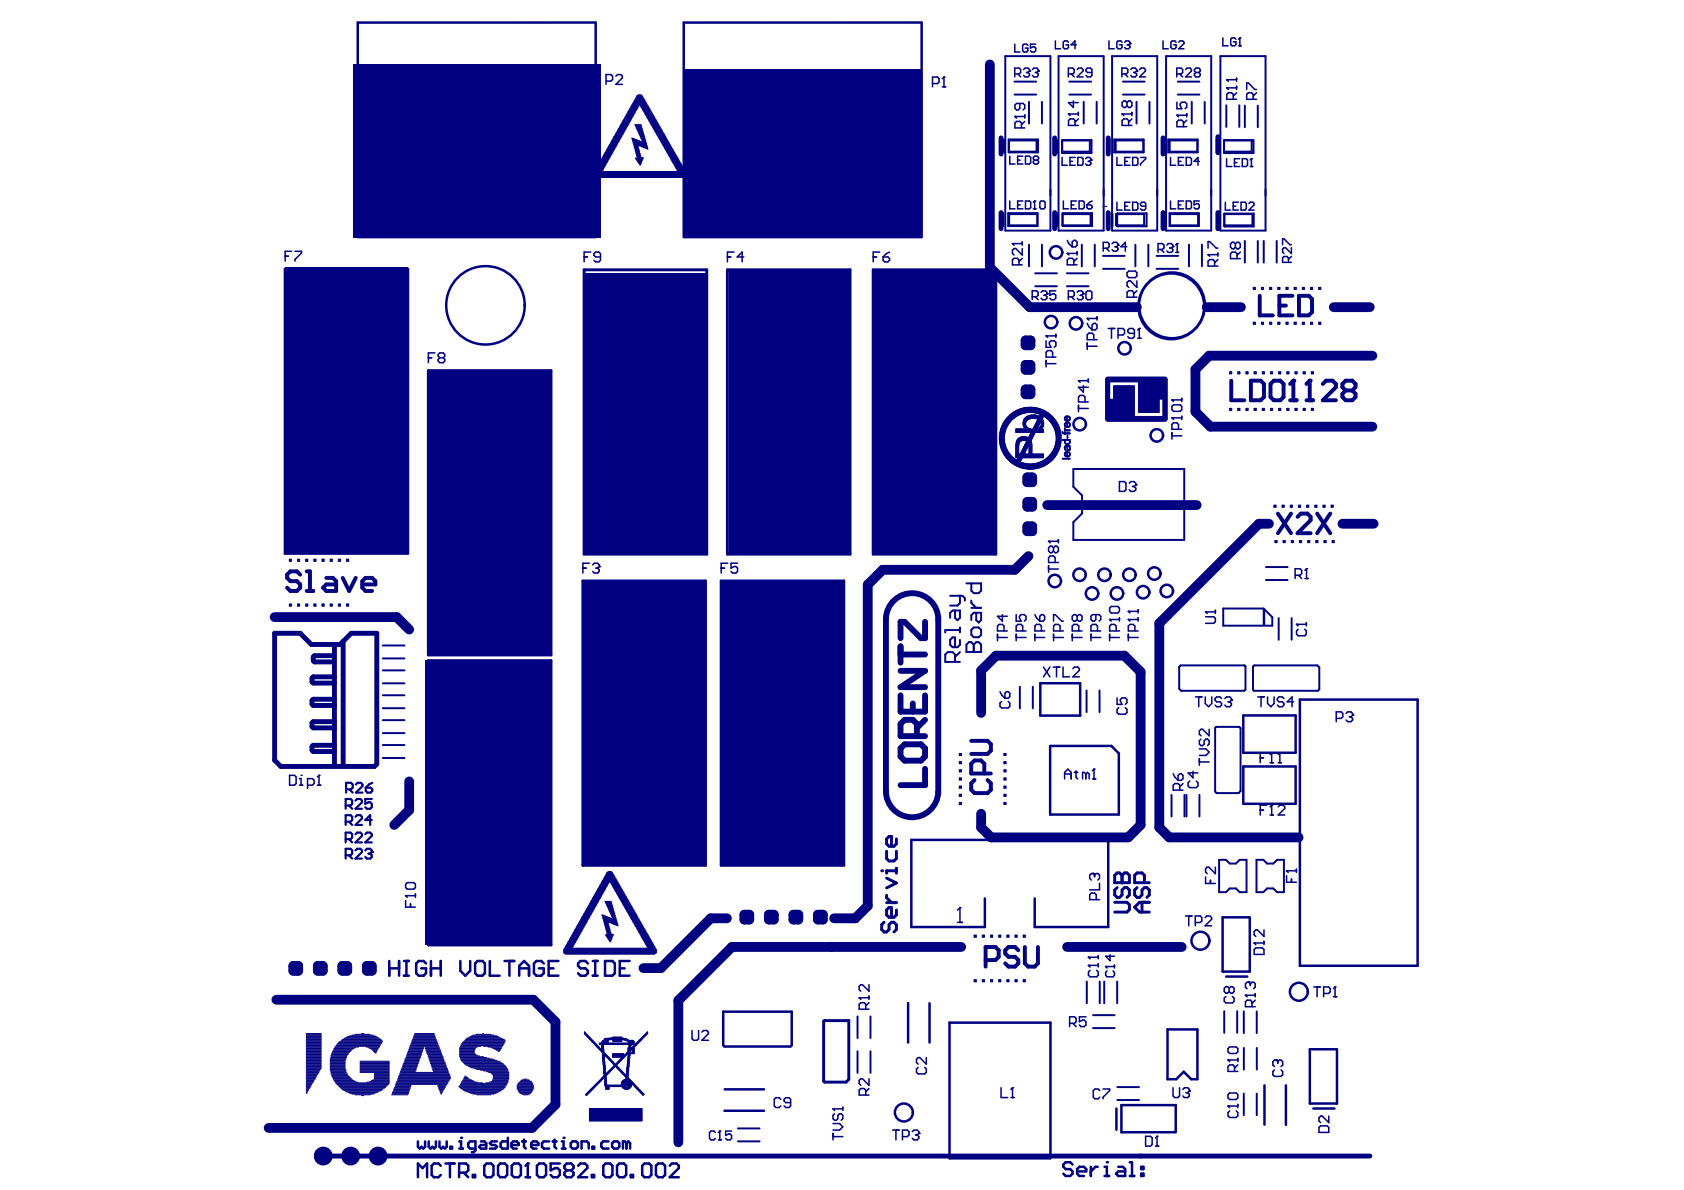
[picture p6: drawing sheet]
<svg xmlns="http://www.w3.org/2000/svg" width="297mm" height="210mm" viewBox="0 0 297 210" stroke-linecap="round" stroke-linejoin="round" font-family="sans-serif">
<g fill="none" stroke="#000080" stroke-width=".87">
<path d="M176.6 24.3v2.9M176.6 37.5v2.8M186 24.3v2.9M186 37.5v2.8M195.5 24.3v2.9M195.5 37.5v2.8M205.1 24.3v2.9M205.1 37.5v2.8M214.8 24.1v2.9M214.8 37.5v2.8M48.4 111.7h4.5l2 2h5.1l2-2h4.5v23.1l-.5 .4h-16.5l-1.1-1.1zM58.8 115.7h-3.3l-.2 .2v.6l.2 .3h3.3"/>
<path d="M59 119.4h-3.7l-.3 .2v.7l.3 .2h3.7M59 113.7v21.3M60.5 113.1v21.9M59 123.3h-3.7l-.3 .3v.6l.3 .2h3.7M59 127.3h-3.7l-.3 .2v.7l.3 .2h3.7M59 131.5h-3.7l-.3 .2v.6l.3 .3h3.7M56.6 203.9h185"/>
</g>
<g fill="none" stroke="#000080" stroke-width=".18">
<path d="M110.6 19.9h1.4M110.6 20h1.4M110.7 19.7h1.4M110.7 19.8h1.3M110.8 19.6h1.3M110.9 19.4h1.3M110.9 19.5h1.3M111 19.3h1.4M111 19.4h1.3M111.1 19.1h1.4M111.1 19.2h1.3M111.2 19h1.3"/>
<path d="M111.3 18.8h1.3M111.3 18.9h1.3M111.3 18.7h1.5M111.3 18.7h1.4M111.4 18.6h1.4M111.4 18.5h2.8M111.5 18.3h2.6M111.5 18.4h2.7M111.6 18.2h2.5M111.7 18h2.3M111.7 18.1h2.3M111.8 17.9h2"/>
<path d="M111.8 18h2.1M111.9 17.7h1.8M111.9 17.8h1.9M112 17.6h1.7M112 17.4h1.6M112 17.5h1.6M112.1 17.3h1.4M112.2 17.1h1.2M112.2 17.2h1.3M112.3 17h1.1M112.3 16.9h1M112.4 16.8h.8"/>
<path d="M112.6 16.7h.5M112.9 18.7h1.4M112.9 18.6h1.3M113 18.7h1.3M113 18.8h1.4M113.1 18.9h1.3M113.1 19h1.4M113.2 19.1h1.3M113.3 19.2h1.3M113.3 19.3h1.4M113.4 19.4h1.3M113.4 19.4h1.4"/>
<path d="M113.5 19.5h1.3M113.5 19.6h1.4M113.5 19.7h1.4M113.6 19.8h1.3M113.6 19.9h1.4M113.7 20h1.3M104.7 31h16.4M104.7 30.5h16.4M104.7 30.6h16.4M104.7 30.7h16.4M104.7 30.8h16.4M104.7 30.9h16.4"/>
<path d="M104.8 31.1h16.2M104.8 30.4h16.2M104.8 31.2h16.1M104.8 30.2h16.1M104.8 30.3h16.1M104.9 30.1h1.4M104.9 30.2h1.3M105 29.9h1.4M105 30h1.3M105 31.3h15.8M105.1 29.7h1.4M105.1 29.8h1.3"/>
<path d="M105.2 29.6h1.3M105.3 29.5h1.3M105.4 29.3h1.4M105.4 29.4h1.3M105.5 29.2h1.3M105.5 29.1h1.4M105.5 29h1.4M105.6 28.8h1.3M105.6 28.9h1.3M105.7 28.8h1.3M105.7 28.7h1.4M105.8 28.5h1.4"/>
<path d="M105.8 28.6h1.3M105.9 28.3h1.4M105.9 28.4h1.3M106 28.2h1.3M106.1 28.1h1.3M106.2 27.9h1.4M106.2 28h1.3M106.2 27.7h1.5M106.2 27.8h1.4M106.3 27.6h1.4M106.4 27.5h1.3M106.4 27.4h1.3"/>
<path d="M106.5 27.3h1.4M106.5 27.4h1.3M106.6 27.1h1.4M106.6 27.2h1.3M106.7 26.9h1.4M106.7 27h1.3M106.8 26.8h1.3M106.9 26.6h1.3M106.9 26.7h1.3M106.9 26.5h1.5M106.9 26.6h1.4M107 26.3h1.4"/>
<path d="M107 26.4h1.4M107.1 26.1h1.4M107.1 26.2h1.3M107.2 26h1.3M107.3 25.9h1.4M107.3 25.9h1.3M107.4 25.7h1.4M107.4 25.8h1.3M107.5 25.5h1.4M107.5 25.6h1.3M107.6 25.4h1.3M107.7 25.2h1.3"/>
<path d="M107.7 25.3h1.3M107.7 25.1h1.4M107.7 25.2h1.4M107.8 24.9h1.4M107.8 25h1.3M107.9 24.7h1.4M107.9 24.8h1.3M108 24.6h1.3M108.1 24.5h1.3M108.2 24.3h1.4M108.2 24.4h1.3M108.3 24.1h1.4"/>
<path d="M108.3 24.2h1.3M108.4 24h1.3M108.4 23.8h1.4M108.4 23.9h1.4M108.5 23.7h1.4M108.5 23.8h1.3M108.6 23.5h1.4M108.6 23.6h1.3M108.7 23.3h1.4M108.7 23.4h1.3M108.8 23.2h1.3M108.9 23h1.3"/>
<path d="M108.9 23.1h1.3M109 22.9h1.4M109 23h1.3M109.1 22.7h1.4M109.1 22.8h1.3M109.1 22.6h1.4M109.2 22.4h1.4M109.2 22.5h1.4M109.3 22.3h1.4M109.3 22.3h1.3M109.4 22.2h1.3M109.4 22.1h1.4"/>
<path d="M109.5 22h1.3M109.5 21.9h1.4M109.6 21.8h1.3M109.7 21.6h1.3M109.7 21.7h1.3M109.8 21.5h1.4M109.8 21.6h1.3M109.8 21.3h1.5M109.8 21.4h1.4M109.9 21.1h1.4M109.9 21.2h1.4M110 21h1.3"/>
<path d="M110.1 20.9h1.3M110.2 20.7h1.4M110.2 20.8h1.3M110.3 20.5h1.4M110.3 20.6h1.3M110.4 20.4h1.3M110.5 20.2h1.3M110.5 20.3h1.3M110.6 20.1h1.4M110.6 20.2h1.3M111.4 24.4h.2M111.4 24.5h.5"/>
<path d="M111.5 24.7h1M111.5 24.5h.5M111.5 24.6h.8M111.6 24.8h1.2M111.6 24.9h1.3M111.6 25h1.6M111.6 25.1h2.4M111.7 25.2h2.3M111.7 25.3h2.4M111.8 25.7h2.4M111.8 25.4h2.3M111.8 25.5h2.3"/>
<path d="M111.8 25.6h2.3M111.9 25.8h.7M111.9 25.9h.7M111.9 26h.7M112 26.1h.7M112 26.2h.7M112 26.3h.7M112 22h1.1M112 27.9h1.5M112 26.4h.8M112 26.5h.8M112 26.6h.8"/>
<path d="M112 22.2h1.1M112 22.1h1.1M112.1 28h1.4M112.1 28.1h1.3M112.1 26.7h.7M112.1 26.8h.7M112.1 26.9h.7M112.1 27h.7M112.1 22.3h1.1M112.2 22.4h1M112.2 22.5h1M112.2 22.6h1.1"/>
<path d="M112.2 28.1h1.2M112.2 27.1h.7M112.2 27.2h.7M112.2 27.3h.7M112.3 22.7h1M112.3 22.8h1M112.3 27.5h.7M112.3 27.6h.7M112.3 28.2h1M112.3 28.3h1M112.3 27.4h.6M112.3 27.4h.7"/>
<path d="M112.4 22.9h1M112.4 23h1M112.4 27.7h.7M112.4 27.8h1.1M112.4 28.4h.9M112.5 23h.9M112.5 23.1h.9M112.5 28.5h.7M112.5 28.6h.7M112.6 23.2h.9M112.6 23.3h.9M112.6 28.7h.6"/>
<path d="M112.7 28.8h.4M112.7 23.4h.8M112.7 23.5h.8M112.7 23.6h.8M112.8 28.9h.2M112.8 23.7h.7M112.8 23.8h.7M112.8 29h.2M112.8 29.1h.2M112.8 25.8h1.4M112.8 23.8h.8M112.8 23.9h.8"/>
<path d="M112.9 24h.7M112.9 24.1h.8M113 24.2h.7M113 24.3h.7M113 24.4h.7M113.1 25.9h1.1M113.1 24.5h.7M113.2 24.7h.7M113.2 24.6h.6M113.3 24.8h.6M113.3 24.9h.6M113.3 25.9h.9"/>
<path d="M113.4 25h.5M113.5 26h.7M113.7 26.1h.5M113.7 20.1h1.4M113.8 20.2h1.3M113.8 20.2h1.4M113.9 26.2h.3M113.9 20.3h1.3M114 20.5h1.4M114 20.4h1.3M114.1 20.6h1.3M114.1 20.7h1.4"/>
<path d="M114.2 26.3h.1M114.2 20.8h1.3M114.2 20.9h1.4M114.3 21h1.4M114.3 21.1h1.4M114.4 21.2h1.3M114.4 21.3h1.4M114.5 21.4h1.3M114.5 21.5h1.4M114.6 21.6h1.3M114.7 21.6h1.3M114.7 21.7h1.4"/>
<path d="M114.8 21.8h1.3M114.8 21.9h1.4M114.9 22h1.3M114.9 22.1h1.4M114.9 22.2h1.4M115 22.3h1.4M115.1 22.4h1.3M115.1 22.5h1.4M115.2 22.6h1.3M115.2 22.7h1.4M115.3 22.8h1.3M115.4 22.9h1.3"/>
<path d="M115.4 23h1.4M115.5 23h1.3M115.5 23.1h1.4M115.6 23.2h1.3M115.6 23.3h1.4M115.7 23.4h1.3M115.7 23.5h1.4M115.7 23.6h1.4M115.8 23.7h1.3M115.8 23.8h1.4M115.9 23.8h1.3M115.9 23.9h1.4"/>
<path d="M116 24h1.3M116.1 24.1h1.3M116.1 24.2h1.4M116.2 24.3h1.3M116.2 24.4h1.4M116.3 24.5h1.3M116.3 24.5h1.4M116.4 24.6h1.3M116.4 24.7h1.4M116.4 24.8h1.4M116.5 24.9h1.3M116.5 25h1.4"/>
<path d="M116.6 25.1h1.3M116.6 25.2h1.4M116.7 25.2h1.3M116.8 25.3h1.3M116.8 25.4h1.3M116.9 25.5h1.3M116.9 25.6h1.4M117 25.7h1.3M117 25.8h1.4M117.1 25.9h1.3M117.1 25.9h1.4M117.1 26h1.4"/>
<path d="M117.2 26.1h1.4M117.2 26.2h1.4M117.3 26.3h1.3M117.3 26.4h1.4M117.4 26.5h1.3M117.5 26.6h1.3M117.6 26.7h1.3M117.6 26.8h1.4M117.7 26.9h1.3M117.7 27h1.4M117.8 27.1h1.3M117.8 27.2h1.4"/>
<path d="M117.8 27.3h1.4M117.9 27.4h1.4M118 27.5h1.3M118 27.6h1.4M118.1 27.7h1.3M118.2 27.8h1.3M118.2 27.9h1.4M118.3 28h1.3M118.3 28.1h1.4M118.4 28.1h1.3M118.4 28.2h1.4M118.5 28.3h1.3"/>
<path d="M118.5 28.4h1.4M118.6 28.5h1.3M118.6 28.6h1.4M118.6 28.7h1.4M118.7 28.8h1.3M118.7 28.8h1.4M118.8 28.9h1.3M118.9 29h1.3M118.9 29.1h1.3M119 29.2h1.3M119 29.3h1.4M119.1 29.4h1.3"/>
<path d="M119.1 29.5h1.4M119.2 29.5h1.3M119.2 29.6h1.4M119.3 29.7h1.3M119.3 29.8h1.4M119.3 29.9h1.5M119.4 30h1.4M119.4 30.1h1.4M119.5 30.2h1.3M194.5 36.4h.8M176.3 76.9v.8M176.3 76.5v1.6"/>
<path d="M176.4 76.3v2M176.4 76v2.6M176.4 75.9v2.8M176.5 75.7v3.2M176.5 75.6v3.4M176.6 75.4v3.7M176.6 75.3v4M176.7 75.2v4.2M176.7 75.1v4.4M176.8 75v4.6M176.8 74.9v4.7M176.8 74.8v4.9"/>
<path d="M176.9 74.7v5.1M176.9 74.7v5.2M177 74.6v5.4M177 74.5v5.6M177.1 74.4v5.7M177.1 74.4v5.8M177.1 74.3v6M177.2 74.2v2.8M177.2 77.6v2.8M177.2 74.2v2.4M177.2 78v2.4M177.3 74.1v2.3"/>
<path d="M177.3 78.2v2.3M177.3 74.1v2M177.3 78.4v2.1M177.4 74v2M177.4 78.6v2M177.4 73.9v2M177.4 78.7v2M177.5 73.9v1.8M177.5 78.9v1.8M177.5 73.8v1.8M177.5 79v1.7M177.5 73.8v1.7"/>
<path d="M177.5 79.1v1.7M177.6 73.7v1.7M177.6 79.2v1.7M177.6 73.7v1.6M177.6 79.3v1.6M177.7 73.6v1.6M177.7 79.3v1.7M177.7 79.4v1.6M177.8 73.5v1.6M177.8 79.5v1.6M177.8 73.5v1.5M177.8 79.6v1.5"/>
<path d="M177.9 73.5v1.4M177.9 79.7v1.4M177.9 73.4v1.5M177.9 79.7v1.5M177.9 73.4v1.4M177.9 79.8v1.4M178 73.3v1.4M178 79.9v1.4M178 73.3v1.3M178 80v1.3M178.1 73.2v1.4M178.2 73.2v1.3"/>
<path d="M178.2 73.1v1.3M178.3 73.1v1.2M178.3 73v1.3M178.4 73v1.2M178.4 72.9v1.3M178.5 72.9v1.2M178.6 72.8v1.2M178.6 72.8v1.1M178.7 72.8v1.1M178.7 72.7v1.2M178.8 72.7v1.2M178.8 72.7v1.1"/>
<path d="M178.9 72.6v1.2M178.9 72.6v1.1M179 72.6v1.1M179 72.5v1.1M179.1 72.5v1.1M179.2 72.4v1.1M179.2 75.7v.6M179.2 78.4v2.3M179.2 78.1v2.6M179.3 72.4v1.1M179.3 75.7v.6M179.3 77.9v2.8"/>
<path d="M179.3 77.8v2.9M179.3 72.4v1M179.3 77.7v3M179.4 72.4v1M179.4 75.7v.6M179.4 77.6v3.1M179.4 72.3v1.1M179.4 77.5v3.2M179.5 72.3v1M179.5 75.7v.6M179.5 77.5v3.2M179.6 72.3v1"/>
<path d="M179.6 75.7v.6M179.6 77.4v4.9M179.7 72.2v1M179.7 75.7v.6M179.7 77.3v5.1M179.7 77.2v1.4M179.8 72.2v1M179.8 75.7v.6M179.8 77.2v1M179.8 77.2v.9M179.9 72.1v1.1M179.9 75.7v.6"/>
<path d="M179.9 77.2v.8M179.9 77.1v.9M180 72.1v1M180 75.7v.6M180 77.1v.8M180 80v1.4M180 77.1v.7M180 79.9v1.4M180.1 72.1v1M180.1 75.7v.6M180.1 77.1v.7M180.1 79.8v1.4"/>
<path d="M180.1 72.1v.9M180.1 79.7v1.4M180.2 72.1v.9M180.2 75.7v.6M180.2 77.1v.7M180.2 79.6v1.5M180.2 79.5v1.5M180.3 72v1M180.3 75.7v.6M180.3 77v.7M180.3 79.4v1.5M180.3 79.3v1.5"/>
<path d="M180.4 72v1M180.4 75.7v.6M180.4 77v.7M180.4 79.3v1.4M180.4 72v.9M180.4 79.2v1.5M180.4 74.4v.6M180.4 79.1v1.6M180.5 72v.9M180.5 74.2v.9M180.5 75.7v.6M180.5 77v.7"/>
<path d="M180.5 79v1.7M180.5 74.1v1.1M180.5 78.9v1.8M180.6 72v.9M180.6 74v1.3M180.6 75.7v.6M180.6 77v.7M180.6 78.8v1.9M180.6 73.9v1.5M180.6 78.7v2M180.7 71.9v1M180.7 73.9v1.5"/>
<path d="M180.7 75.7v.6M180.7 77v.7M180.7 78.6v2.1M180.7 73.8v1.7M180.8 71.9v.9M180.8 73.8v1.7M180.8 75.7v.6M180.8 77v.7M180.8 78.5v1.5M180.8 73.7v1.9M180.8 78.4v1.5M180.8 73.7v2.6"/>
<path d="M180.8 78.3v1.5M180.9 71.9v.9M180.9 73.6v2.7M180.9 77v.7M180.9 78.2v1.5M180.9 73.6v1M180.9 74.9v1.4M180.9 77.1v.6M180.9 78.1v1.5M181 71.9v.9M181 73.5v1M181 75v1.3"/>
<path d="M181 77.1v.7M181 78v1.5M181 73.5v.9M181 75.1v1.2M181 77.9v1.5M181.1 71.9v.9M181.1 73.5v.8M181.1 75.2v1.1M181.1 77.1v.7M181.1 77.9v1.4M181.1 73.5v.7M181.1 75.3v1"/>
<path d="M181.1 77.1v2.2M181.1 77.1v2.1M181.2 71.9v.9M181.2 73.4v.7M181.2 75.3v1M181.2 77.1v2M181.2 71.8v1M181.2 75.4v.9M181.2 77.1v1.9M181.3 71.8v1M181.3 73.4v.7M181.3 75.4v.9"/>
<path d="M181.3 77.1v1.8M181.3 73.4v.6M181.3 75.5v.8M181.3 77.2v1.6M181.4 71.8v1M181.4 73.3v.7M181.4 75.5v.8M181.4 77.2v1.5M181.4 77.2v1.4M181.5 71.8v1M181.5 73.3v.6M181.5 75.6v.7"/>
<path d="M181.5 77.1v1.5M181.5 77v3.7M181.5 76.9v3.8M181.6 71.8v1M181.6 73.3v.6M181.6 75.6v.7M181.6 76.8v3.9M181.6 73.2v.7M181.7 71.8v1M181.7 73.2v.7M181.7 75.7v.6M181.7 76.7v4"/>
<path d="M181.7 76.6v4.1M181.8 71.8v1M181.8 73.2v.7M181.8 75.7v.6M181.8 76.5v4.2M181.8 76.4v4.3M181.9 71.8v1M181.9 73.2v.7M181.9 75.7v5M181.9 75.7v2M181.9 77.8v2.9M181.9 73.2v.6"/>
<path d="M181.9 75.7v1.9M181.9 77.9v2.8M182 71.8v1M182 73.2v.6M182 75.7v1.8M182 78.1v2.6M182 78.3v2.4M182.1 71.8v1M182.1 73.2v.6M182.1 75.7v1.7M182.1 75.7v1.6M182.2 71.8v1"/>
<path d="M182.2 73.2v.6M182.2 75.7v1.5M182.2 75.7v1.4M182.2 71.9v.9M182.2 75.6v1.4M182.3 71.9v.9M182.3 73.2v.6M182.3 75.5v1.4M182.3 75.4v1.4M182.4 71.9v.9M182.4 73.2v.6M182.4 75.3v1.5"/>
<path d="M182.4 75.2v1.5M182.5 71.9v.9M182.5 73.2v.6M182.5 75.1v1.5M182.5 75v1.5M182.6 71.9v.9M182.6 73.2v.6M182.6 75v1.4M182.6 74.9v1.4M182.6 73.2v.7M182.6 74.8v1.5M182.7 71.9v.9"/>
<path d="M182.7 73.2v.7M182.7 74.7v1.6M182.7 71.9v1M182.7 74.6v1.7M182.8 71.9v1M182.8 73.2v.7M182.8 74.5v1.8M182.8 74.4v1.9M182.9 72v.9M182.9 73.2v.7M182.9 74.3v2M182.9 73.3v.6"/>
<path d="M182.9 74.2v2.1M183 72v.9M183 73.3v.6M183 74.2v2.1M183 74.1v2.2M183 73.3v2.2M183 75.6v.7M183.1 72v1M183.1 73.3v2.1M183.1 75.6v.7M183.1 73.3v2M183.2 72v1"/>
<path d="M183.2 73.4v1.8M183.2 75.5v.8M183.2 72.1v.9M183.2 73.4v1.7M183.3 72.1v.9M183.3 73.4v1.6M183.3 75.5v.8M183.3 75.4v.9M183.3 72.1v1M183.3 73.4v1.5M183.4 72.1v1M183.4 73.3v1.5"/>
<path d="M183.4 75.3v1M183.4 73.2v1.5M183.5 72.1v2.5M183.5 75.3v1M183.5 72.1v2.4M183.5 75.2v1.1M183.6 72.1v2.4M183.6 75.1v1.2M183.6 72.2v2.4M183.6 75v1.3M183.7 72.2v4.1M183.7 72.2v3.4"/>
<path d="M183.7 75.7v.6M183.8 72.2v3.4M183.8 75.7v.6M183.8 72.2v3.3M183.9 72.3v3.2M183.9 75.7v.6M183.9 72.3v1.5M183.9 73.9v1.5M184 72.3v1.4M184 74v1.3M184 75.7v.6M184 72.3v1.3"/>
<path d="M184 74.1v1.2M184 72.4v1.1M184 74.2v1M184.1 72.4v1M184.1 74.4v.7M184.1 72.4v1.1M184.2 72.4v1.1M184.3 72.4v1.1M184.3 72.5v1M184.4 72.5v1.1M184.5 72.6v1.1M184.6 72.6v1.2"/>
<path d="M184.6 72.7v1.1M184.7 72.7v1.1M184.7 72.7v1.2M184.8 72.8v1.1M184.8 72.8v1.2M184.9 72.8v1.2M184.9 72.8v1.3M185 72.9v1.2M185 72.9v1.3M185.1 73v1.2M185.1 73v1.3M185.2 73.1v1.2"/>
<path d="M185.2 73.1v1.3M185.3 73.2v1.3M185.4 73.2v1.4M185.4 80v1.3M185.5 73.3v1.4M185.5 79.9v1.4M185.5 79.8v1.5M185.5 73.4v1.4M185.5 79.8v1.4M185.6 73.4v1.5M185.6 79.7v1.5M185.6 73.5v1.5"/>
<path d="M185.6 79.6v1.5M185.7 73.5v1.5M185.7 79.6v1.5M185.7 73.5v1.6M185.7 79.5v1.6M185.8 73.6v1.6M185.8 79.4v1.6M185.8 73.6v1.7M185.8 79.3v1.6M185.9 73.7v1.7M185.9 79.2v1.7M185.9 73.8v1.7"/>
<path d="M185.9 79.1v1.7M185.9 73.8v1.8M185.9 79v1.8M186 73.9v1.8M186 78.9v1.8M186 73.9v1.9M186 78.8v1.9M186.1 74v1.9M186.1 78.6v2M186.1 74v2.1M186.1 78.5v2.1M186.2 74.1v2.2"/>
<path d="M186.2 78.3v2.2M186.2 74.2v2.2M186.2 78.1v2.3M186.2 74.2v2.6M186.2 77.8v2.6M186.3 74.3v6M186.4 74.4v5.8M186.4 74.5v5.6M186.5 74.6v5.4M186.6 74.7v5.2M186.6 74.8v5M186.6 74.9v4.8"/>
<path d="M186.7 75v4.6M186.7 75.1v4.4M186.8 75.2v4.2M186.8 75.3v4M186.9 75.4v3.8M186.9 75.5v3.6M187 75.7v3.2M187 75.8v3M187.1 76.1v2.4M187.1 76.4v1.8M187.2 76.7v1.2M187.3 76.1v.3"/>
<path d="M187.4 76.1v.3M187.4 77.5v.2M187.4 76.1v.4M187.5 76.1v.4M187.5 77.5v.2M187.5 76.3v.2M187.6 76.4v.1M187.6 77.5v.2M187.7 76.4v.1M187.7 77.5v.2M187.7 73.7v.2M187.7 74.8v.2"/>
<path d="M187.7 75.6v.1M187.7 77.8v.3M187.7 78.9v.2M187.8 73.6v.5M187.8 74.7v.5M187.8 75.5v.3M187.8 75.9v.1M187.8 76.1v.6M187.8 77.5v.2M187.8 77.8v.4M187.8 78.7v.6M187.8 79.9v.5"/>
<path d="M187.8 73.5v.6M187.8 74.6v.6M187.8 75.5v.5M187.8 77.5v.7M187.8 79.8v.6M187.9 73.5v.7M187.9 74.6v.7M187.9 75.5v.5M187.9 76.2v.5M187.9 77.5v.8M187.9 78.6v.8M187.9 79.8v.7"/>
<path d="M187.9 73.5v.2M187.9 74v.2M187.9 74.6v.2M187.9 75.1v.2M187.9 75.5v.1M187.9 75.7v.3M187.9 76.4v.1M187.9 77.5v.3M187.9 78.1v.2M187.9 78.6v.3M187.9 79.2v.2M187.9 79.7v.3"/>
<path d="M188 73.4v.2M188 74v.2M188 74.5v.2M188 75.1v.2M188 75.8v.2M188 76.4v.1M188 77.5v.3M188 78.2v.1M188 78.6v.2M188 79.3v.1M188 79.7v.2M188 74.1v.1"/>
<path d="M188 75.2v.1M188 77.5v.2M188 79.3v.2M188 74.1v.2M188 75.2v.2M188 78.2v.2M188.1 73.4v.1M188.1 74.1v.2M188.1 74.5v.1M188.1 75.2v.2M188.1 75.8v.2M188.1 76.4v.1"/>
<path d="M188.1 77.5v.2M188.1 78.2v.2M188.1 78.6v.2M188.1 79.7v.2M188.1 79.6v.2M188.2 73.4v.9M188.2 74.5v.9M188.2 75.8v.2M188.2 76.4v.1M188.2 77.5v.2M188.2 78.2v.2M188.2 78.6v.4"/>
<path d="M188.2 79.6v1M188.2 76.8v.5M188.2 78.6v.7M188.3 73.4v.9M188.3 74.5v.9M188.3 75.8v.2M188.3 76.4v.1M188.3 76.8v.5M188.3 77.5v.2M188.3 78.2v.2M188.3 78.6v.8M188.3 79.6v1"/>
<path d="M188.3 78.6v.2M188.3 78.9v.5M188.3 79.7v.9M188.4 74.1v.2M188.4 75.2v.2M188.4 75.8v.2M188.4 76.4v.1M188.4 76.8v.5M188.4 77.5v.2M188.4 78.2v.2M188.4 78.6v.2M188.4 79.2v.3"/>
<path d="M188.4 79.3v.2M188.5 73.4v.1M188.5 74.1v.2M188.5 74.5v.1M188.5 75.2v.2M188.5 75.8v.2M188.5 76.4v.1M188.5 77.5v.2M188.5 78.2v.2M188.5 78.6v.2M188.5 79.3v.2M188.5 79.7v.2"/>
<path d="M188.5 73.4v.2M188.5 74.1v.1M188.5 74.5v.2M188.5 75.2v.1M188.5 78.2v.1M188.6 73.4v.2M188.6 74v.2M188.6 74.5v.2M188.6 75.1v.2M188.6 75.8v.2M188.6 76.4v.1M188.6 77.5v.3"/>
<path d="M188.6 78.1v.2M188.6 78.6v.3M188.6 79.3v.2M188.6 79.7v.2M188.6 73.4v.3M188.6 74.6v.2M188.6 79.7v.3M188.7 73.5v.7M188.7 74.6v.7M188.7 75.8v.2M188.7 76.4v.1M188.7 77.5v.7"/>
<path d="M188.7 78.6v.4M188.7 79.2v.3M188.7 79.8v.7M188.7 73.5v.6M188.7 74.6v.6M188.7 78.6v.8M188.7 79.8v.6M188.8 73.6v.5M188.8 74.7v.5M188.8 75.8v.2M188.8 76.4v.1M188.8 77.5v.2"/>
<path d="M188.8 77.8v.4M188.8 78.6v.1M188.8 78.9v.5M188.8 79.9v.5M188.8 73.7v.2M188.8 74.8v.2M188.8 77.8v.2M188.8 79v.3M195 73.1h5.1M195 73.2h5.1M195 73.3h5.1M195 73.4h5.1"/>
<path d="M195 69.6h.7M195 69.7h.7M195 69.8h.7M195 69.9h.7M195 70h.7M195 70.1h.7M195 70.2h.7M195 70.3h.7M195 70.4h.7M195 70.4h5.1M195 70.5h5.1M195 70.6h5.1"/>
<path d="M195 70.7h5.1M195 70.8h5.1M195 70.9h5.1M195 71h5.1M195 71.1h5.1M195 71.2h5.1M195 71.3h5.1M195 71.4h5.1M195 71.5h5.1M195 71.6h5.1M195 71.7h5.1M195 71.8h5.1"/>
<path d="M195 71.9h5.1M195 72h5.1M195 72.1h5.1M195 72.2h5.1M195 72.3h5.1M195 72.4h5.1M195 72.5h5.1M195 72.6h5.1M195 72.7h5.1M195 72.8h5.1M195 72.9h5.1M195 73h5.1"/>
<path d="M195 67.4h.7M195 67.5h.7M195 67.6h.7M195 67.7h.7M195 67.8h.7M195 67.9h.7M195 68h.7M195 68.1h.7M195 68.2h.7M195 68.3h.7M195 68.4h.7M195 68.5h.7"/>
<path d="M195 68.6h.7M195 68.7h.7M195 68.8h.7M195 68.9h.7M195 69h.7M195 69.1h.7M195 69.2h.7M195 69.3h.7M195 69.4h.7M195 69.5h.7M195 73.5h10.9M195 73.6h10.9"/>
<path d="M195 73.7h10.9M195 73.8h10.9M195 73.9h10.9M195 74h10.9M195 66.8h10.9M195 66.9h10.9M195 67h10.9M195 67.1h10.9M195 67.2h10.9M195 67.3h10.9M195 67.4h10.9M195.1 74.1h10.7"/>
<path d="M195.1 66.7h10.7M195.1 66.8h10.7M195.1 74.2h10.7M195.2 74.2h10.5M195.2 66.6h10.5M195.3 74.3h10.3M195.3 66.5h10.3M196.4 69.6h3.7M196.4 69.7h3.7M196.4 69.8h3.7M196.4 69.9h3.7M196.4 70h3.7"/>
<path d="M196.4 70.1h3.7M196.4 70.2h3.7M196.4 70.3h3.7M196.4 70.4h3.7M196.4 68.1h3.7M196.4 68.2h3.7M196.4 68.3h3.7M196.4 68.4h3.7M196.4 68.5h3.7M196.4 68.6h3.7M196.4 68.7h3.7M196.4 68.8h3.7"/>
<path d="M196.4 68.9h3.7M196.4 69h3.7M196.4 69.1h3.7M196.4 69.2h3.7M196.4 69.3h3.7M196.4 69.4h3.7M196.4 69.5h3.7M200.8 69.6h5.1M200.8 69.7h5.1M200.8 69.8h5.1M200.8 69.9h5.1M200.8 70h5.1"/>
<path d="M200.8 70.1h5.1M200.8 70.2h5.1M200.8 70.3h5.1M200.8 70.4h5.1M200.8 70.4h3.6M200.8 70.5h3.6M200.8 70.6h3.6M200.8 70.7h3.6M200.8 70.8h3.6M200.8 70.9h3.6M200.8 71h3.6M200.8 71.1h3.6"/>
<path d="M200.8 71.2h3.6M200.8 71.3h3.6M200.8 71.4h3.6M200.8 71.5h3.6M200.8 71.6h3.6M200.8 71.7h3.6M200.8 71.8h3.6M200.8 71.9h3.6M200.8 72h3.6M200.8 72.1h3.6M200.8 72.2h3.6M200.8 72.3h3.6"/>
<path d="M200.8 72.4h3.6M200.8 72.5h3.6M200.8 72.6h3.6M200.8 72.7h3.6M200.8 72.8h3.6M200.8 67.4h5.1M200.8 67.5h5.1M200.8 67.6h5.1M200.8 67.7h5.1M200.8 67.8h5.1M200.8 67.9h5.1M200.8 68h5.1"/>
<path d="M200.8 68.1h5.1M200.8 68.2h5.1M200.8 68.3h5.1M200.8 68.4h5.1M200.8 68.5h5.1M200.8 68.6h5.1M200.8 68.7h5.1M200.8 68.8h5.1M200.8 68.9h5.1M200.8 69h5.1M200.8 69.1h5.1M200.8 69.2h5.1"/>
<path d="M200.8 69.3h5.1M200.8 69.4h5.1M200.8 69.5h5.1M205.1 70.4h.8M205.1 73.1h.8M205.1 73.2h.8M205.1 73.3h.8M205.1 73.4h.8M205.1 70.5h.8M205.1 70.6h.8M205.1 70.7h.8M205.1 70.8h.8"/>
<path d="M205.1 70.9h.8M205.1 71h.8M205.1 71.1h.8M205.1 71.2h.8M205.1 71.3h.8M205.1 71.4h.8M205.1 71.5h.8M205.1 71.6h.8M205.1 71.7h.8M205.1 71.8h.8M205.1 71.9h.8M205.1 72h.8"/>
<path d="M205.1 72.1h.8M205.1 72.2h.8M205.1 72.3h.8M205.1 72.4h.8M205.1 72.5h.8M205.1 72.6h.8M205.1 72.7h.8M205.1 72.8h.8M205.1 72.9h.8M205.1 73h.8M178.1 80v1.4M178.2 80.1v1.3"/>
<path d="M178.2 80.2v1.3M178.3 80.3v1.2M178.3 80.3v1.3M178.4 80.4v1.2M178.4 80.4v1.3M178.5 80.5v1.2M178.6 80.6v1.2M178.7 80.7v1.1M178.7 80.7v1.2M178.8 80.7v1.2M178.8 80.8v1.1M178.9 80.8v1.1"/>
<path d="M178.9 80.8v1.2M179 80.9v1.1M179 81v1.1M179.1 81v1.1M179.2 81.1v1M179.2 81.1v1.1M179.3 81.1v1.1M179.4 81.1v1.1M179.5 81v1.3M179.5 80.9v1.4M179.7 80.1v2.3M179.8 80.1v2.3"/>
<path d="M179.9 80.1v2.3M179.9 80.1v2.4M180 80v2.5M180 81.5v1M180.1 81.5v1M180.2 81.6v.9M180.3 81.6v.9M180.3 81.6v1M180.4 81.6v1M180.4 81.7v.9M180.5 81.7v.9M180.6 81.7v.9"/>
<path d="M180.7 81.7v.9M180.7 81.7v1M180.8 80.1v.6M180.8 81.7v1M180.8 81.8v.9M180.9 80.1v.6M180.9 81.8v.9M181 80.1v.6M181 81.8v.9M181.1 80.1v.6M181.1 81.8v.9M181.2 80.1v.6"/>
<path d="M181.2 81.8v.9M181.3 80.1v.6M181.3 81.8v.9M181.4 80.1v.6M181.4 81.8v1M181.5 80.1v.6M181.5 81.8v1M181.6 81.8v1M181.7 81.8v1M181.8 81.8v1M181.9 81.8v1M182 81.8v1"/>
<path d="M182.1 80.1v.6M182.1 81.8v1M182.2 80.1v.6M182.2 81.8v.9M182.3 80.1v.6M182.3 81.8v.9M182.4 80.1v.6M182.4 81.8v.9M182.5 80.1v.6M182.5 81.8v.9M182.6 80.1v.6M182.6 81.8v.9"/>
<path d="M182.7 80.1v.6M182.7 81.8v.9M182.7 81.7v1M182.8 80.1v.6M182.8 81.7v1M182.8 81.7v.9M182.9 80.1v.6M182.9 81.7v.9M183 80.1v.6M183 81.7v.9M183 81.6v1M183.1 80.1v.6"/>
<path d="M183.1 81.6v1M183.2 80.1v.6M183.2 81.6v.9M183.3 80.1v.6M183.3 81.6v.9M183.3 81.5v1M183.4 80.1v.6M183.4 81.5v1M183.5 80.1v.6M183.5 81.5v1M183.5 81.4v1.1M183.6 80.1v.6"/>
<path d="M183.6 81.4v1.1M183.6 81.4v1M183.7 80.1v.6M183.7 81.4v1M183.8 80.1v.6M183.8 81.4v1M183.8 81.3v1M183.9 80.1v.6M183.9 81.3v1M184 80.1v.6M184 81.3v1M184 81.2v1.1"/>
<path d="M184 81.2v1M184.1 81.2v1M184.1 81.1v1.1M184.2 81.1v1.1M184.3 81.1v1.1M184.3 81.1v1M184.4 81v1.1M184.4 80.9v1.1M184.5 80.9v1.1M184.6 80.8v1.2M184.6 80.8v1.1M184.7 80.7v1.2"/>
<path d="M184.8 80.7v1.1M184.8 80.6v1.2M184.9 80.6v1.2M184.9 80.5v1.2M185 80.5v1.2M185 80.4v1.3M185.1 80.4v1.2M185.1 80.3v1.3M185.2 80.2v1.3M185.3 80.1v1.3M185.4 80v1.4M187.4 80.8v.2"/>
<path d="M187.5 80.8v.2M187.6 80.8v.2M187.7 80.8v.2M187.7 80v.2M187.8 80.8v.2M187.9 80.8v.2M187.9 80.3v.2M188 80.4v.1M188 80.8v.2M188 80.4v.2M188.1 80.4v.2M188.1 80.8v.2"/>
<path d="M188.2 80.8v.2M188.3 80.8v.2M188.4 80.4v.2M188.4 80.8v.2M188.5 80.4v.2M188.5 80.8v.2M188.6 80.3v.2M188.6 80.8v.2M188.7 80.8v.2M188.8 80.8v.2M188.8 80v.2M103.7 159.9h1.4"/>
<path d="M103.7 160h1.3M103.8 159.7h1.4M103.8 159.8h1.3M103.9 159.6h1.3M104 159.4h1.3M104 159.5h1.3M104 159.3h1.5M104 159.3h1.4M104.1 159.2h1.4M104.1 159.1h1.4M104.2 158.9h1.4M104.2 159h1.3"/>
<path d="M104.3 158.8h1.3M104.4 158.6h1.3M104.4 158.7h1.3M104.5 158.5h1.4M104.5 158.6h1.3M104.6 158.3h1.4M104.6 158.4h1.3M104.7 158.1h1.4M104.7 158.2h1.3M104.8 158h1.3M104.8 157.9h1.4M104.9 157.7h1.4"/>
<path d="M104.9 157.8h1.3M105 157.5h1.4M105 157.6h1.3M105.1 157.4h1.3M105.2 157.2h1.3M105.2 157.3h1.3M105.3 157.1h1.4M105.3 157.2h1.3M105.4 156.9h1.4M105.4 157h1.3M105.5 156.7h1.4M105.5 156.8h1.3"/>
<path d="M105.5 156.6h1.4M105.6 156.4h1.3M105.6 156.5h1.3M105.7 156.4h1.3M105.7 156.3h1.4M105.8 156.1h1.4M105.8 156.2h1.3M105.9 156h1.3M106 155.8h1.3M106 155.9h1.3M106.1 155.7h1.4M106.1 155.7h1.3"/>
<path d="M106.2 155.6h1.3M106.2 155.5h2.7M106.2 155.3h2.6M106.2 155.4h2.7M106.3 155.2h2.5M106.4 155h2.3M106.4 155.1h2.3M106.5 154.9h2M106.5 155h2.1M106.6 154.7h1.8M106.6 154.8h1.9M106.7 159h1.1"/>
<path d="M106.7 154.6h1.7M106.8 159.2h1M106.8 159.1h1M106.8 154.4h1.6M106.8 154.5h1.6M106.9 159.3h1M106.9 154.3h1.3M106.9 154.3h1.4M106.9 159.4h1M106.9 159.5h1M106.9 159.6h1.1M106.9 154.1h1.2"/>
<path d="M106.9 154.2h1.3M107 159.7h1M107 159.8h1M107 154h1.1M107 153.9h1M107.1 159.9h1M107.1 160h1M107.1 153.8h.8M107.3 153.7h.5M107.7 155.7h1.4M107.7 155.6h1.3M107.7 155.8h1.4"/>
<path d="M107.8 155.9h1.3M107.8 156h1.4M107.9 156.1h1.3M108 156.2h1.3M108 156.3h1.4M108.1 156.4h1.3M108.1 156.4h1.4M108.2 156.5h1.3M108.2 156.6h1.4M108.3 156.7h1.3M108.4 156.8h1.3M108.4 156.9h1.4"/>
<path d="M108.4 157h1.4M108.4 157.1h1.4M108.5 157.2h1.3M108.5 157.2h1.4M108.6 157.3h1.3M108.7 157.5h1.4M108.7 157.4h1.3M108.8 157.6h1.3M108.8 157.7h1.4M108.9 157.8h1.3M108.9 157.9h1.4M109 157.9h1.3"/>
<path d="M109.1 158h1.3M109.1 158.1h1.4M109.1 158.2h1.4M109.1 158.3h1.5M109.2 158.4h1.4M109.2 158.5h1.4M109.3 158.6h1.3M109.4 158.6h1.3M109.4 158.7h1.4M109.5 158.8h1.3M109.5 158.9h1.4M109.6 159h1.3"/>
<path d="M109.6 159.1h1.4M109.7 159.2h1.3M109.8 159.3h1.3M109.8 159.3h1.4M109.8 159.4h1.4M109.8 159.5h1.5M109.9 159.6h1.4M109.9 159.7h1.4M110 159.8h1.3M110.1 159.9h1.3M110.1 160h1.4M99.4 168h16.4"/>
<path d="M99.4 167.5h16.4M99.4 167.6h16.4M99.4 167.7h16.4M99.4 167.8h16.4M99.4 167.9h16.4M99.5 168.1h16.2M99.5 167.4h16.2M99.6 168.2h16.1M99.6 167.3h16.1M99.7 167.2h1.3M99.7 167.1h1.4M99.7 166.9h1.4"/>
<path d="M99.7 167h1.4M99.7 168.3h15.8M99.8 166.7h1.4M99.8 166.8h1.3M99.9 166.6h1.3M100 166.5h1.3M100.1 166.3h1.4M100.1 166.4h1.3M100.2 166.2h1.3M100.2 166.1h1.4M100.3 166h1.3M100.4 165.8h1.3"/>
<path d="M100.4 165.9h1.3M100.4 165.7h1.4M100.4 165.8h1.4M100.5 165.5h1.4M100.5 165.6h1.3M100.6 165.3h1.4M100.6 165.4h1.3M100.7 165.2h1.3M100.8 165.1h1.3M100.9 164.9h1.4M100.9 165h1.3M101 164.7h1.4"/>
<path d="M101 164.8h1.3M101.1 164.6h1.3M101.1 164.5h1.4M101.1 164.4h1.4M101.2 164.3h1.4M101.2 164.4h1.4M101.3 164.1h1.4M101.3 164.2h1.3M101.4 163.9h1.4M101.4 164h1.3M101.5 163.8h1.3M101.6 163.7h1.3"/>
<path d="M101.7 163.5h1.4M101.7 163.6h1.3M101.8 163.3h1.4M101.8 163.4h1.3M101.8 163.1h1.5M101.8 163.2h1.4M101.9 163h1.4M102 162.9h1.4M102 162.9h1.3M102.1 162.7h1.4M102.1 162.8h1.3M102.2 162.6h1.3"/>
<path d="M102.2 162.5h1.4M102.3 162.4h1.3M102.4 162.2h1.3M102.4 162.3h1.3M102.5 162.1h1.4M102.5 162.2h1.3M102.6 161.9h1.4M102.6 162h1.3M102.6 161.7h1.4M102.6 161.8h1.4M102.7 161.6h1.3M102.8 161.5h1.3"/>
<path d="M102.9 161.4h1.3M102.9 161.3h1.4M103 161.1h1.4M103 161.2h1.3M103.1 161h1.3M103.2 160.8h1.3M103.2 160.9h1.3M103.3 160.7h1.4M103.3 160.8h1.3M103.3 160.5h1.5M103.3 160.6h1.4M103.4 160.3h1.4"/>
<path d="M103.4 160.4h1.4M103.5 160.2h1.3M103.6 160h1.3M103.6 160.1h1.3M106.2 161.4h.1M106.2 161.5h.4M106.2 161.5h.6M106.2 161.6h.8M106.2 161.7h1M106.3 161.8h1.2M106.3 161.9h1.4M106.3 162h1.6"/>
<path d="M106.3 162.1h2.4M106.4 162.2h2.3M106.4 162.3h2.4M106.5 162.7h2.4M106.5 162.6h2.3M106.5 162.4h2.3M106.5 162.5h2.3M106.6 162.8h.7M106.6 162.9h.7M106.6 163h.7M106.7 163.1h.7M106.7 163.2h.7"/>
<path d="M106.7 163.3h.7M106.8 164.9h1.4M106.8 163.4h.7M106.8 163.5h.7M106.8 163.6h.7M106.8 163.7h.7M106.9 165h1.3M106.9 165.1h1.2M106.9 163.7h.7M106.9 163.8h.7M106.9 163.9h.7M106.9 164h.7"/>
<path d="M106.9 164.1h.8M106.9 164.2h.8M106.9 164.3h.8M107 164.5h.7M107 164.6h.7M107 165.2h1M107 165.3h1M107 164.4h.7M107.1 164.7h.7M107.1 164.8h1.1M107.1 165.4h.9M107.2 165.5h.7"/>
<path d="M107.2 165.6h.7M107.2 160h.9M107.2 160.1h.9M107.3 165.7h.6M107.3 160.2h.9M107.3 160.3h.9M107.4 165.8h.4M107.4 160.4h.8M107.4 160.5h.9M107.4 160.6h.9M107.5 165.9h.2M107.5 160.7h.8"/>
<path d="M107.5 160.8h.8M107.6 166h.1M107.6 166.1h.1M107.6 162.8h1.3M107.6 160.8h.8M107.6 160.9h.8M107.7 161h.7M107.7 161.1h.7M107.7 161.4h.7M107.7 161.2h.7M107.7 161.3h.7M107.8 162.9h1.1"/>
<path d="M107.8 161.5h.7M107.9 161.6h.6M107.9 161.7h.7M108 162.9h1M108 161.8h.6M108 161.9h.6M108.1 162h.5M108.2 163h.8M108.4 163.1h.6M108.6 163.2h.4M108.9 163.3h.2M110.2 160h1.3"/>
<path d="M110.2 160.1h1.4M110.3 160.2h1.3M110.3 160.3h1.4M110.4 160.4h1.3M110.5 160.5h1.3M110.5 160.6h1.4M110.6 160.7h1.3M110.6 160.8h1.4M110.6 160.9h1.4M110.7 161h1.3M110.8 161.1h1.3M110.8 161.2h1.4"/>
<path d="M110.9 161.4h1.4M110.9 161.3h1.3M111 161.5h1.3M111 161.5h1.4M111.1 161.6h1.3M111.2 161.7h1.3M111.2 161.8h1.3M111.3 161.9h1.3M111.3 162h1.4M111.3 162.1h1.4M111.3 162.2h1.5M111.4 162.2h1.4"/>
<path d="M111.5 162.3h1.3M111.5 162.4h1.3M111.6 162.6h1.4M111.6 162.5h1.3M111.7 162.7h1.3M111.7 162.8h1.4M111.8 162.9h1.3M111.9 162.9h1.3M111.9 163h1.3M112 163.1h1.3M112 163.2h1.4M112 163.3h1.4"/>
<path d="M112 163.4h1.5M112.1 163.5h1.4M112.2 163.6h1.3M112.2 163.7h1.3M112.3 163.7h1.3M112.3 163.8h1.4M112.4 163.9h1.3M112.4 164h1.4M112.5 164.1h1.3M112.6 164.2h1.3M112.6 164.3h1.3M112.7 164.4h1.3"/>
<path d="M112.7 164.4h1.4M112.8 164.5h1.3M112.8 164.6h1.4M112.8 164.7h1.4M112.9 164.8h1.3M112.9 164.9h1.4M113 165h1.3M113 165.1h1.4M113.1 165.1h1.3M113.1 165.2h1.4M113.2 165.3h1.3M113.2 165.4h1.4"/>
<path d="M113.3 165.5h1.3M113.4 165.6h1.3M113.4 165.7h1.4M113.5 165.8h1.3M113.5 165.8h1.4M113.5 165.9h1.4M113.6 166h1.3M113.6 166.1h1.3M113.7 166.2h1.3M113.7 166.3h1.4M113.8 166.4h1.3M113.8 166.5h1.4"/>
<path d="M113.9 166.5h1.3M113.9 166.6h1.4M114 166.7h1.3M114.1 166.8h1.3M114.1 166.9h1.4M114.2 167h1.3M114.2 167.1h1.4M114.2 167.2h1.4M54 192.6h.3M54 192.7h.2M54 192.9h.2M54 189.2h2.3"/>
<path d="M54 189.3h2.1M54 189.4h2.1M54 189.6h2M54 186.1h2.7M54 186.3h2.7M54 186.4h2.7M54 186.5h2.7M54 186.7h2.7M54 186.8h2.7M54 186.9h2.7M54 187.1h2.7M54 187.2h2.7"/>
<path d="M54 187.3h2.7M54 187.4h2.7M54 187.6h2.7M54 187.7h2.7M54 187.8h2.7M54 188h2.7M54 188.1h2.7M54 188.2h2.7M54 188.4h2.7M54 188.5h2.7M54 188.6h2.5M54 188.8h2.4"/>
<path d="M54 188.9h2.4M54 182.3h2.7M54 185.6h2.7M54 185.7h2.7M54 184.9h2.7M54 185.1h2.7M54 185.2h2.7M54 185.3h2.7M54 184.7h2.7M54 184.8h2.7M54 191.4h.9M54 191.5h.8"/>
<path d="M54 191.7h.8M54 191.8h.7M54 191.9h.7M54 192.1h.6M54 192.2h.4M54 192.3h.4M54 189.8h1.9M54 190h1.7M54 190.3h1.6M54 182.4h2.7M54 189h2.3M54 189.7h1.9"/>
<path d="M54 190.1h1.7M54 190.2h1.6M54 190.5h1.5M54 190.6h1.3M54 190.7h1.3M54 190.9h1.2M54 191h1.2M54 191.1h1.1M54 191.3h.9M54 192.5h.3M54 185.9h2.7M54 186h2.7"/>
<path d="M54 183h2.7M54 183.1h2.7M54 183.2h2.7M54 183.4h2.7M54 183.5h2.7M54 183.6h2.7M54 183.8h2.7M54 183.9h2.7M54 184h2.7M54 184.2h2.7M54 184.3h2.7M54 184.4h2.7"/>
<path d="M54 184.6h2.7M54 182.6h2.7M54 182.7h2.7M54 182.8h2.7M54 185.5h2.7M58.2 186.7h2.8M58.2 186.8h2.8M58.2 186.9h2.8M58.2 187.1h2.7M58.2 187.2h2.7M58.2 187.3h2.7M58.2 187.4h2.7"/>
<path d="M58.2 187.6h2.7M58.2 187.7h2.7M58.2 187.8h2.7M58.2 188h2.7M58.2 188.1h2.7M58.2 188.2h2.7M58.2 188.4h2.7M58.2 188.5h2.7M58.2 188.6h2.8M58.2 188.8h2.8M58.2 188.9h2.8M58.4 189.2h2.7"/>
<path d="M58.4 189.3h2.7M58.4 189.4h2.9M58.4 186.1h2.9M58.4 186.3h2.7M58.4 186.4h2.7M58.4 186.5h2.7M58.4 189h2.6M58.5 189.6h2.8M58.5 185.7h3M58.5 189.8h3M58.5 189.7h2.9M58.5 185.9h2.9"/>
<path d="M58.5 186h2.9M58.6 185.6h3.1M58.6 190h3.1M58.6 190.1h3.2M58.6 185.5h3.2M58.8 185.2h3.3M58.8 185.3h3.1M58.8 190.3h3.3M58.8 190.2h3.1M58.9 184.9h3.6M58.9 185.1h3.3M58.9 190.5h3.3"/>
<path d="M58.9 190.6h3.6M59 184.7h4.3M59 184.8h3.7M59 190.7h3.7M59.2 190.9h3.9M59.2 191h9.5M59.2 184.6h7.7M59.3 191.1h9.4M59.3 184.4h7.8M59.4 191.3h9.1M59.4 184.2h7.8M59.4 184.3h7.7"/>
<path d="M59.6 191.4h8.8M59.6 184h7.7M59.7 191.5h8.6M59.7 183.9h7.6M59.8 191.7h8.3M59.8 183.8h7.7M60 191.8h8M60.1 191.9h7.8M60.1 183.6h7.4M60.2 192.1h7.4M60.2 183.5h7.1M60.4 192.2h7.1"/>
<path d="M60.4 183.4h6.8M60.6 192.3h6.7M60.6 183.2h6.5M60.7 183.1h6.1M60.9 192.5h6.2M61 192.6h5.8M61 183h5.7M61.3 182.8h5.1M61.4 192.7h5.2M61.7 192.9h4.5M61.7 182.7h4.5M62.1 193h3.8"/>
<path d="M62.1 182.6h3.7M62.6 193.1h2.8M62.6 182.4h2.6M63.5 189.2h5.2M63.5 187.2h5.2M63.5 187.3h5.2M63.5 187.4h5.2M63.5 187.6h5.2M63.5 187.7h5.2M63.5 187.8h5.2M63.5 188h5.2M63.5 188.1h5.2"/>
<path d="M63.5 188.2h5.2M63.5 188.4h5.2M63.5 188.5h5.2M63.5 188.6h5.2M63.5 188.8h5.2M63.5 188.9h5.2M63.5 189h5.2M63.8 193.2h.4M63.8 182.3h.4M64.6 184.7h2.3M64.7 190.9h4M65 184.8h1.8"/>
<path d="M65.2 184.9h1.5M65.2 190.7h3.5M65.5 185.1h1.2M65.5 190.6h3.2M65.6 185.2h1M65.8 185.3h.8M65.8 190.5h2.9M65.9 185.5h.5M66 189.3h2.7M66 189.4h2.7M66 189.6h2.7M66 185.6h.4"/>
<path d="M66 189.8h2.7M66 190h2.7M66 190.3h2.7M66 189.7h2.7M66 190.1h2.7M66 190.2h2.7M66.2 185.7h.1M69.1 193.1h2.9M69.2 192.7h2.9M69.2 192.9h2.9M69.2 193h2.8M69.3 192.6h2.8"/>
<path d="M69.3 192.5h2.9M69.5 192.1h2.9M69.5 192.2h2.7M69.5 192.3h2.7M69.6 191.8h2.8M69.6 191.9h2.8M69.7 191.4h2.8M69.7 191.5h2.8M69.7 191.7h2.8M69.8 191h9.1M69.8 191.1h9.1M69.8 191.3h9"/>
<path d="M70 190.7h9.1M70 190.9h9.1M70.1 190.3h9.2M70.1 190.5h9.2M70.1 190.6h9.1M70.2 190h9.3M70.2 190.1h9.3M70.2 190.2h9.3M70.4 189.8h8.9M70.4 189.7h8.9M70.5 189.3h8.7M70.5 189.4h8.7"/>
<path d="M70.5 189.6h8.8M70.6 189.2h8.5M70.6 188.9h2.7M70.6 189h2.7M70.8 188.6h2.6M70.8 188.8h2.6M70.9 188.2h2.6M70.9 188.4h2.6M70.9 188.5h2.5M71 187.8h2.7M71 188h2.7M71 188.1h2.5"/>
<path d="M71.2 187.6h2.6M71.2 187.7h2.5M71.3 187.2h2.6M71.3 187.3h2.5M71.3 187.4h2.5M71.4 186.8h2.7M71.4 186.9h2.5M71.4 187.1h2.5M71.6 186.5h2.6M71.6 186.7h2.5M71.7 186.1h2.6M71.7 186.3h2.5"/>
<path d="M71.7 186.4h2.5M71.8 185.7h2.7M71.8 185.9h2.5M71.8 186h2.5M72 185.6h2.5M72 185.5h2.5M72.1 185.1h2.5M72.1 185.2h2.5M72.1 185.3h2.5M72.2 184.9h2.5M72.2 184.7h2.5M72.2 184.8h2.5"/>
<path d="M72.4 184.4h5M72.4 184.6h5M72.5 184h4.7M72.5 184.2h4.7M72.5 184.3h4.7M72.6 183.6h4.5M72.6 183.8h4.5M72.6 183.9h4.5M72.7 183.4h4.3M72.7 183.5h4.3M72.9 183h3.9M72.9 183.1h3.9"/>
<path d="M72.9 183.2h3.9M73 182.6h3.7M73 182.7h3.7M73 182.8h3.7M73.1 182.3h3.5M73.1 182.4h3.5M75 184.9h2.5M75 184.7h2.5M75 184.8h2.5M75.1 185.1h2.5M75.1 185.2h2.5M75.1 185.3h2.7"/>
<path d="M75.3 185.6h2.5M75.3 185.7h2.6M75.3 185.5h2.5M75.4 185.9h2.5M75.4 186h2.5M75.5 186.1h2.5M75.5 186.3h2.5M75.5 186.4h2.7M75.7 186.5h2.5M75.7 186.7h2.5M75.7 186.8h2.6M75.8 186.9h2.5"/>
<path d="M75.8 187.1h2.5M75.8 187.2h2.6M75.9 187.3h2.5M75.9 187.4h2.7M75.9 187.6h2.7M76 187.7h2.6M76 187.8h2.7M76 188h2.7M76.2 188.1h2.5M76.2 188.2h2.6M76.2 188.4h2.6M76.3 188.5h2.6"/>
<path d="M76.3 188.6h2.6M76.3 188.8h2.6M76.4 188.9h2.7M76.4 189h2.7M77.2 191.4h1.5M77.2 191.5h1.5M77.2 191.7h1.4M77.4 191.8h1.2M77.4 191.9h1M77.4 192.1h1M77.5 192.2h.8M77.5 192.3h.7"/>
<path d="M77.6 192.6h.4M77.6 192.7h.4M77.6 192.5h.6M77.8 192.9h.1M77.8 193h.1M80.9 191.7h8.2M81.1 186.1h3.1M81.1 186.3h3.5M81.1 186.4h4.2M81.1 185.6h2.6M81.1 185.7h2.6M81.1 184.9h2.7"/>
<path d="M81.1 185.1h2.7M81.1 185.2h2.6M81.1 185.3h2.6M81.1 184.8h2.9M81.1 191.5h8.1M81.1 191.8h8M81.1 185.9h2.7M81.1 186h2.9M81.1 185.5h2.6M81.2 186.5h4.6M81.2 186.7h5.1M81.2 186.8h5.7"/>
<path d="M81.2 184.7h3M81.2 191.4h8.2M81.2 191.9h7.8M81.2 191.3h8.2M81.2 184.6h3.7M81.3 186.9h6M81.3 187.1h6.4M81.3 192.1h7.5M81.3 191h3.8M81.3 191.1h8.2M81.3 184.3h7.5M81.3 184.4h7.4"/>
<path d="M81.5 187.2h6.5M81.5 190.7h2.2M81.5 190.9h2.7M81.5 184h7.5M81.5 184.2h7.3M81.6 187.3h6.7M81.6 192.2h7.1M81.6 190.6h1.8M81.6 183.9h7.4M81.7 187.4h6.7M81.7 192.3h6.7M81.7 190.3h1.2"/>
<path d="M81.7 190.5h1.5M81.7 183.8h7.4M81.8 187.6h6.9M81.8 190.1h.7M81.8 190.2h.8M81.8 183.6h7.3M82 187.7h6.8M82 189.8h.1M82 190h.4M82 192.5h6.3M82 183.5h7.1M82.1 187.8h6.9"/>
<path d="M82.1 183.4h6.9M82.2 192.6h5.8M82.2 183.2h6.5M82.4 188h6.7M82.4 183.1h6M82.6 192.7h5.2M82.6 188.1h6.6M82.6 183h5.6M82.9 188.2h6.5M82.9 182.8h5M83 192.9h4.5M83.2 188.4h6.2"/>
<path d="M83.2 182.7h4.5M83.4 193h3.7M83.4 182.6h3.7M83.7 188.5h5.8M84 182.4h2.6M84.1 188.6h5.4M84.1 193.1h2.5M84.7 188.8h4.9M85.1 182.3h.2M85.3 188.9h4.3M85.3 184.6h3.3M85.7 191h3.8"/>
<path d="M85.8 189h3.8M86.1 184.7h2.5M86.2 189.2h3.6M86.3 190.9h3.3M86.6 189.3h3.2M86.6 184.8h1.8M86.6 190.7h3M86.7 189.4h3.1M86.9 189.6h2.9M86.9 190.5h2.7M86.9 190.6h2.7M87 184.9h1.4"/>
<path d="M87 189.8h2.8M87 190h2.8M87 190.3h2.8M87 189.7h2.8M87 190.1h2.8M87 190.2h2.8M87.3 185.1h1M87.5 185.2h.8M87.7 185.3h.5M87.9 185.5h.1M91.2 191.4h2.9M91.2 191.5h2.9"/>
<path d="M91.2 191.7h2.9M91.2 191.8h2.9M91.2 191.9h2.9M91.2 192.1h2.9M91.3 192.2h2.7M91.3 192.3h2.7M91.3 191.1h2.7M91.3 191.3h2.7M91.5 192.6h2.3M91.5 191h2.3M91.5 192.5h2.3M91.6 192.7h2.1"/>
<path d="M91.6 190.9h2.2M91.7 192.9h1.9M91.7 190.7h2M91.9 190.6h1.6M92 193h1.5M92 190.5h1.3M92.3 193.1h.9M92.4 190.3h.5M103.1 182.3h.3M103.1 182h.1M103.1 182.1h.1M103.1 182.1h.2"/>
<path d="M103.1 182.2h.2M103.1 182.3h.2M103.1 182.4h.3M103.1 182.4h.4M103.2 182.4h.3M103.2 182.5h.4M103.3 182.5h.3M103.3 193.1h.3M103.3 193h.4M103.3 193.1h.4M103.3 182.6h.4M103.3 193.2h.3"/>
<path d="M103.4 193.2h.1M103.4 192.9h.4M103.4 182.7h.3M103.4 182.7h.4M103.4 182.8h.4M103.5 192.9h.3M103.5 192.8h.4M103.5 182.8h.3M103.6 192.8h.4M103.6 182.8h.3M103.6 182.9h.3M103.6 192.7h.4"/>
<path d="M103.7 192.7h.3M103.7 182.9h.3M103.7 192.6h.4M103.7 183h.3M103.8 192.5h.4M103.8 183.1h.3M103.8 183.1h.4M103.9 192.5h.3M103.9 183.2h.3M103.9 192.4h.4M103.9 183.2h.4M104 192.4h.4"/>
<path d="M104 183.3h.3M104 196.1h9.2M104 196.2h9.2M104 196.3h9.2M104 196.4h9.2M104 196.5h9.2M104 196.6h9.2M104 196.7h9.2M104 196.8h9.2M104 196.9h9.2M104 197h9.2M104 197.1h9.2"/>
<path d="M104 197.2h9.2M104 197.3h9.2M104 197.4h9.2M104 197.5h9.2M104 197.6h9.2M104 197.7h9.2M104 195.5h9.2M104 195.6h9.2M104 195.7h9.2M104 195.8h9.2M104 195.9h9.2M104 196h9.2"/>
<path d="M104 192.3h.4M104 183.3h.4M104 183.4h.4M104.1 192.2h.4M104.1 183.4h.3M104.1 183.5h.4M104.2 192.1h.4M104.2 183.5h.3M104.2 183.5h.4M104.3 192.1h.4M104.3 183.6h.3M104.3 192h.4"/>
<path d="M104.3 183.6h.4M104.4 192h.4M104.4 183.7h.3M104.4 183.7h.4M104.4 191.9h.4M104.4 183.8h.4M104.5 191.8h.4M104.5 191.8h.3M104.5 183.8h.3M104.6 191.8h.3M104.6 183.9h.3M104.7 191.7h.3"/>
<path d="M104.7 184h.3M104.7 191.6h.4M104.7 184h.4M104.7 184.1h.4M104.8 191.6h.3M104.8 191.5h.3M104.8 184.1h.3M104.8 191.5h.4M104.8 184.2h.4M104.9 191.4h.3M104.9 184.2h.3M104.9 191.4h.4"/>
<path d="M104.9 184.3h.4M105 191.4h.3M105 184.3h.3M105 191.3h.4M105 184.4h.4M105.1 191.3h.3M105.1 184.4h.3M105.1 191.2h.4M105.1 184.5h.4M105.2 191.1h.3M105.2 184.6h.3M105.2 191.1h.4"/>
<path d="M105.2 184.6h.4M105.3 191.1h.3M105.3 184.6h.3M105.3 184.7h.4M105.3 191h.4M105.4 191h.3M105.4 184.8h.4M105.4 190.9h.4M105.5 184.8h.3M105.5 184.9h.3M105.5 190.8h.4M105.6 184.9h.3"/>
<path d="M105.6 190.7h.3M105.6 185h.3M105.6 190.7h.4M105.6 185h.4M105.7 190.7h.3M105.7 185.1h.3M105.7 190.6h.4M105.7 184h6.2M105.7 184.1h6.1M105.7 184.2h6.1M105.7 184.2h6M105.7 185.1h.4"/>
<path d="M105.8 190.6h.3M105.8 185.2h.7M105.8 190.5h.4M105.8 190.8l-.3 .1M105.8 185.3h.7M105.9 190.4h.3M105.9 185.3h.6M105.9 190.4h.4M106 190.3h.3M106 185.4h.5M106 190.3h.4M106.1 190.2h.3"/>
<path d="M106.1 190.3h.3M106.1 183.9h.3M106.1 185.5h.4M106.1 184.7h.3M106.1 190.2h.4M106.1 183.8h.4M106.1 184.3h.3M106.1 184.4h.3M106.1 184.5h.3M106.1 184.6h.3M106.1 184.8h.4M106.2 184.9h.3"/>
<path d="M106.2 185.1h.3M106.2 184.8h.3M106.2 190.1h.7M106.2 185.6h.3M106.2 183.7h1.1M106.2 183.8h.4M106.2 185h.3M106.2 185.6h.4M106.2 185.7h.4M106.2 186.1h.4M106.2 186.3h.4M106.2 185.7h.5"/>
<path d="M106.2 190h.7M106.2 185.8h.5M106.2 185.9h.6M106.2 186h.7M106.2 186.2h.4M106.2 183.6h1.1M106.3 186.4h.3M106.3 186.5h.3M106.3 186.7h.3M106.3 186.8h.3M106.3 190h.6M106.3 186.6h.3"/>
<path d="M106.3 186.9h.3M106.3 183.6h1M106.3 187.1h.3M106.3 187.2h.3M106.3 187h.3M106.3 187.2h.4M106.4 187.3h.3M106.4 187.4h.3M106.4 187.6h.3M106.4 187.7h.3M106.4 189.9h.5M106.4 187.5h.3"/>
<path d="M106.4 187.8h.3M106.4 183.5h.9M106.4 188h.3M106.4 188.1h.3M106.4 188.2h.4M106.4 188.4h.4M106.4 187.9h.3M106.4 188.3h.4M106.5 188.5h.3M106.5 188.6h.3M106.5 189.8h.4M106.5 188.7h.3"/>
<path d="M106.5 183.5h.9M106.5 189.2h.3M106.5 189.3h.3M106.5 188.8h.3M106.5 188.9h.3M106.5 189h.3M106.5 189.1h.3M106.6 189.4h.6M106.6 189.6h.5M106.6 189.4h.7M106.6 189.6h.4M106.6 189.7h.3"/>
<path d="M106.6 183.4h1.1M106.6 189.5h.6M106.6 190.2h.3M106.6 190.3h.3M106.6 183.4h1.3M106.6 190.4h.3M106.6 190.5h.3M106.6 190.6h.3M106.6 190.7h.3M106.6 190.8h.3M106.6 190.8l.4 .1M106.6 186.1h.4"/>
<path d="M106.7 186.1h.3M106.7 191.4h3.4M106.7 190.9h.3M106.7 191h.3M106.7 191.1h.3M106.7 191.2h.3M106.7 191.3h.3M106.7 191.4h.3M106.7 191.5h3.4M106.7 183.1h3.4M106.7 183.2h3.6M106.7 183.2h1.7"/>
<path d="M106.7 183.3h1.7M106.7 183.8h.6M106.7 183.9h.6M106.7 191.6h3.5M106.7 186.2h.4M106.8 191.6h3.4M106.8 186.2h.3M106.8 186.3h.4M106.8 191.7h3.5M106.9 191.8h.5M106.9 191.9h.5M106.9 192.1h.5"/>
<path d="M106.9 191.7h.5M106.9 192h.5M106.9 186.4h.4M106.9 189.3h.4M107 189.3h.4M107 189.2h.4M107 186.5h.4M107.1 186.5h.3M107.1 189.2h.4M107.1 186.6h.3M107.2 189.1h.4M107.2 186.6h.3"/>
<path d="M107.2 186.7h.4M107.3 189h.3M107.3 186.7h.4M107.3 186.8h.4M107.3 189h.4M107.4 188.9h.3M107.4 186.9h.3M107.4 186.9h.4M107.4 188.9h.4M107.4 183.1h2.5M107.5 187h.3M107.5 188.8h.4"/>
<path d="M107.5 187h.4M107.5 188.8h.3M107.6 187.1h.3M107.6 188.7h.3M107.6 187.1h.4M107.6 188.7h.4M107.7 188.6h.3M107.7 187.1h.3M107.7 187.2h.3M107.7 187.2h.4M107.7 188.5h.4M107.8 188.5h.3"/>
<path d="M107.8 187.3h.3M107.8 187.3h.4M107.8 187.4h.4M107.8 188.5h.4M107.8 183.1h1.9M107.9 188.4h.3M107.9 188.4h.4M107.9 187.4h.3M108 187.4h.3M108 187.5h.3M108 188.3h.3M108 188.3h.4"/>
<path d="M108 186.1h2M108 186.3h2.3M108 186.4h2.2M108 188.2h.4M108 185.9h2M108 186h2M108 186.2h2M108 186.2h2.4M108 186.4h2.3M108 186.5h2.2M108 187.5h.4M108.1 187.6h.3"/>
<path d="M108.1 188.2h.3M108.1 182.9h1.6M108.1 183h1.6M108.1 183.4h2.7M108.1 183.4h1.6M108.1 183.5h1.6M108.1 183.6h1.6M108.1 183.7h1.6M108.1 188.2h.4M108.2 187.7h.7M108.2 188.1h.7M108.2 187.7h.3"/>
<path d="M108.2 187.8h.7M108.3 187.8h.5M108.3 188h.5M108.4 187.9h.4M108.6 187.7h.4M108.6 188.2h.4M108.7 187.6h.3M108.7 188.2h.3M108.7 188.2h.4M108.7 188.3h.4M108.8 187.5h.3M108.8 188.3h.3"/>
<path d="M108.8 187.4h.3M108.8 188.4h.4M108.9 187.4h.3M108.9 188.5h.3M108.9 187.4h.4M109 187.3h.3M109 188.5h.3M109 187.2h.4M109 187.3h.4M109 188.6h.4M109.1 187.2h.3M109.1 188.6h.3"/>
<path d="M109.1 187.1h.4M109.1 188.7h.4M109.2 187.1h.3M109.2 188.8h.3M109.2 187h.4M109.2 188.8h.4M109.3 187h.4M109.3 188.9h.3M109.3 186.9h.4M109.3 188.9h.4M109.4 186.9h.4M109.4 188.9h.3"/>
<path d="M109.4 183.2h1.1M109.4 183.3h1.2M109.4 183.3h1.3M109.4 186.8h.4M109.4 189h.4M109.5 186.8h.3M109.5 189h.3M109.5 189.1h.3M109.5 186.7h.4M109.5 189.1h.4M109.6 189.2h.3M109.6 186.7h.3"/>
<path d="M109.6 191.1h.4M109.6 191.2h.4M109.6 191.3h.4M109.6 191.4h.4M109.6 189.2h.4M109.6 191h.6M109.6 191h.5M109.6 191.1h.5M109.6 186.6h.4M109.7 189.3h.4M109.7 190.9h.5M109.7 186.6h.4"/>
<path d="M109.7 186.5h.4M109.7 190.8h1.8M109.7 191.7h.6M109.8 191.8h1.5M109.8 189.4h.4M109.8 190.7h1.6M109.8 183.4h1M109.8 190.7h1.5M109.8 191.8h1.4M109.8 190.6h1.5M109.8 191.9h1.4M109.8 189.5h.4"/>
<path d="M109.9 191.9h1.2M109.9 190.6h1.4M109.9 189.5h.3M109.9 189.6h.4M109.9 190.5h1.3M109.9 192h1.2M110 189.6h.3M110 189.6h.4M110 190.5h1.2M110 192h1M110.1 183.5h.8M110.1 186.1h.4"/>
<path d="M110.1 192.1h.8M110.1 189.7h.7M110.1 190.4h1.1M110.1 186.2h.3M110.2 189.8h.6M110.2 192.1h.7M110.2 186.1h.3M110.2 191.2h.6M110.2 191.3h.6M110.2 191.4h.6M110.2 189.9h.6M110.2 190.4h.9"/>
<path d="M110.2 191.1h.6M110.2 186h.4M110.2 183.5h.8M110.3 189.9h.5M110.3 190.8l-.6 .1M110.3 191.1h.4M110.3 191.5h.4M110.3 192.1h.4M110.3 186h.3M110.3 190h.5M110.3 191h.4M110.4 191.5h.2"/>
<path d="M110.4 190.3h.7M110.4 190h.4M110.4 185.9h1.5M110.4 185.9h.3M110.4 183.5h.6M110.4 190.1h.4M110.4 190.2h.5M110.4 190.3h.5M110.4 190.3h.6M110.4 191h.2M110.4 185.8h1.5M110.5 189.6h.3"/>
<path d="M110.5 189.2h.3M110.5 189.3h.3M110.5 189.4h.3M110.5 185.7h1.4M110.5 189h.4M110.5 189.1h.3M110.5 185.8h1.4M110.5 183.6h.6M110.5 189.5h.3M110.6 188.5h.3M110.6 188.6h.3M110.6 188.8h.3"/>
<path d="M110.6 188.9h.3M110.6 185.7h1.3M110.6 188.7h.3M110.6 189h.3M110.6 188.2h.3M110.6 188.4h.3M110.6 185.6h1.3M110.6 188.3h.3M110.6 187.7h.3M110.6 187.8h.3M110.6 188h.3M110.6 188.1h.3"/>
<path d="M110.6 187.6h.4M110.6 187.9h.3M110.6 183.6h1.2M110.6 183.7h1.2M110.7 187.1h.3M110.7 187.2h.3M110.7 187.3h.3M110.7 187.4h.3M110.7 187.6h.3M110.7 191.7h.6M110.7 185.6h.5M110.7 187.5h.3"/>
<path d="M110.7 186.8h.3M110.7 186.9h.3M110.7 190.8l.9 .1M110.7 185.5h.5M110.7 187h.3M110.8 186.3h.3M110.8 186.4h.3M110.8 186.5h.3M110.8 186.7h.3M110.8 184.9h1.1M110.8 185.1h.7M110.8 185.2h.6"/>
<path d="M110.8 185.3h.5M110.8 184.8h1.1M110.8 191.7h.5M110.8 186.2h.3M110.8 186.6h.3M110.8 183.7h1M110.8 185h1.1M110.8 185.4h.4M110.8 185.5h.4M110.8 186.1h.3M110.8 190.9h.8M110.8 191.6h.5"/>
<path d="M110.8 185.9h.4M110.8 186h.3M110.8 183.8h1.1M110.9 191.5h.5M110.9 191h.8M110.9 191.6h.4M110.9 183.8h1M110.9 183.9h1M110.9 184.8h.4M110.9 184.7h.4M110.9 191.4h.5M110.9 191.1h.8"/>
<path d="M110.9 191.1h.9M110.9 184.3h.7M110.9 184.3h.4M110.9 184.4h.4M110.9 184.5h.4M110.9 184.6h.4M111 191.2h.8M111 191.2h.4M111 191.3h.4M111 191.4h.4M111.2 183.6h.5M111.2 183.5h.5"/>
<path d="M111.3 183.5h.3M111.5 184.8h.3M111.5 184.7h.4M111.6 184.7h.3M111.6 191.2h.3M111.6 191.3h.4M111.6 185.1h.3M111.6 185.2h.3M111.6 185.3h.3M111.6 185.5h.3M111.6 185.6h.3M111.6 184.6h.4"/>
<path d="M111.6 185.4h.3M111.7 191.4h.3M111.7 184.6h.3M111.7 191.4h.4M111.7 184.5h.4M111.8 191.5h.3M111.8 184.5h.3M111.8 191.5h.4M111.8 184.4h.3M111.9 191.6h.3M111.9 184.4h.3M111.9 191.6h.4"/>
<path d="M111.9 184.3h.4M112 191.7h.3M112 184.3h.3M112 191.7h.4M112 191.8h.4M112 184.2h.4M112.1 191.8h.3M112.1 191.8h.4M112.1 184.1h.4M112.1 191.9h.4M112.2 184h.3M112.2 191.9h.4"/>
<path d="M112.2 192h.4M112.2 184h.4M112.3 192h.4M112.3 183.9h.4M112.4 192.1h.3M112.4 183.8h.4M112.4 192.1h.4M112.5 192.2h.3M112.5 183.7h.4M112.5 192.3h.4M112.6 192.3h.4M112.6 183.6h.4"/>
<path d="M112.6 192.4h.4M112.7 192.4h.3M112.7 183.5h.4M112.7 192.5h.4M112.8 183.5h.3M112.8 192.5h.3M112.8 183.4h.4M112.8 192.6h.4M112.9 192.6h.3M112.9 183.3h.3M112.9 192.7h.4M113 192.7h.3"/>
<path d="M113 183.2h.3M113 183.3h.3M113 183.2h.4M113 192.8h.4M113.1 192.9h.4M113.1 183.1h.4M113.1 183.1h.3M113.2 193h.4M113.2 183h.4M113.2 183h.3M113.3 182.9h.3M113.3 193.1h.3"/>
<path d="M113.4 193.1h.1M113.4 193.2h.1M113.4 182.8h.3M113.4 182.9h.3M113.4 182.8h.4M113.5 182.7h.3M113.5 182.8h.3M113.5 182.7h.4M113.6 182.6h.3M113.6 182.6h.4M113.7 182.5h.3M113.7 182.5h.4"/>
<path d="M113.8 182.4h.3M113.8 182.4h.4M113.9 182.3h.3M114 182.2h.2M114.1 182.1h.1M114.2 182h.1"/>
</g>
<g fill="none" stroke="#000080" stroke-width=".52">
<path d="M50.3 47.5h21.6v50.1h-21.6zM54.8 57.9h7.3l2.3 2.3M63.2 59.7v3.8l.4 .4h4.2M67.8 51.8h-4.4l-.3 .3v2.7M103 47.6h21.7v50.1h-21.7zM107.6 58h7.2l2.3 2.3M115.9 59.8v3.9l.4 .4h4.2M120.5 52h-4.4l-.3 .2v2.7M128.3 47.6h21.6v50.1h-21.6zM132.8 58h7.3l2.3 2.3M141.2 59.8v3.9l.4 .4h4.2M145.8 52h-4.4l-.3 .2v2.7"/>
<path d="M154 47.6h21.7v50.1h-21.7zM158.5 58h7.3l2.3 2.3M166.9 59.8v3.9l.4 .4h4.2M171.5 52h-4.4l-.3 .2v2.7M75.6 65.4h21.6v50.1h-21.6zM80.1 75.8h7.2l2.3 2.3M88.4 77.6v3.8l.4 .4h4.3M93.1 69.8h-4.5l-.2 .2v2.7M75.6 116.5h21.6v50.2h-21.6zM102.8 102.5h21.6v50.1h-21.6zM107.3 112.9h7.3l2.3 2.3M115.7 114.7v3.9l.4 .3h4.2"/>
<path d="M120.3 106.9h-4.4l-.3 .2v2.7M127.2 102.5h21.6v50.1h-21.6zM131.7 112.9h7.3l2.3 2.3M140.1 114.7v3.9l.4 .3h4.2M144.7 106.9h-4.4l-.3 .2v2.7M80.1 127h7.2l2.3 2.3M88.4 128.8v3.8l.4 .4h4.3M93.1 120.9h-4.5l-.2 .3v2.6M145.3 180.2l.1-.2h4.3v10.4l-.5 .5h-3.7l-.2-.2z"/>
</g>
<g fill="none" stroke="#000080" stroke-width=".44">
<path d="M105.1 4h-42v37.8M105.1 4v37.8M162.6 4h-42v37.8M162.6 4v37.8M176.7 24.6v2.3M176.8 37.5v2.4M176.9 37.6v2.2M177 24.6v2.2M186.1 24.6v2.3M186.2 37.5v2.4M186.5 24.8v2.2M186.6 37.6v2.2"/>
<path d="M195.6 24.6v2.3M195.6 37.5v2.4M195.7 24.6v2.2M196.2 37.7v2.2M205.1 24.6v2.3M205.1 37.5v2.4M205.2 24.6v2.2M205.4 37.6v2.2M214.7 24.6v2.3M214.7 37.5v2.4M215 24.8v2.2M215.1 37.7v2.2"/>
<path d="M63.1 41.8h42M120.6 41.8h42M223 107.5v2.7M183.5 120.5h7v5.7h-7zM185.2 131.6h10.8l1.3 1.3v10.8h-12.1zM219.3 126.2h9.2v6.6h-9.2zM219.3 135.2h9.2v6.6h-9.2zM229.3 123.4h20.8v47h-20.8zM173.7 158.5v5h-12.9v-15.4h34.7v15.4h-13v-5M127.6 178.4h12.1v6l-.3 .2h-11.6l-.2-.2zM160.2 176.9v7M164 177v6.9"/>
<path d="M216.3 172.3h3.7M220.4 161.8h-4.7v9.6h4.7v-9.6M127.8 195.9h7M127.8 192.1h7M167.5 180.4h17.8v23.9h-17.8zM196.9 195.5v3.8M205.9 181.6h5.3v8.8h-1.1l-1.3-1.4-1.3 1.4h-1.6zM207.4 199.7v-4.8h-9.6v4.8h9.5M223 191.4v7M226.8 191.4v7M231.7 195.5h3.7M235.8 185.1h-4.8v9.6h4.8v-9.6"/>
</g>
<g fill="none" stroke="#000080" stroke-width=".35">
<path d="M174.8 11.1l-.2 .3M177.3 9.9h8v30.8h-8zM179 16.7h3.8M179 14.4h3.8M181.5 18v3.8M183.8 18v3.8M186.7 9.9h8v30.8h-8zM188.6 16.7h3.8M188.6 14.4h3.8M191.2 18v3.8M193.4 18v3.8M196.2 9.9h7.9v30.8h-7.9z"/>
<path d="M198.1 16.7h3.8M198.1 14.4h3.8M200.5 18v3.8M202.8 18v3.8M205.7 9.9h7.9v30.8h-7.9zM207.7 16.7h3.9M207.7 14.4h3.9M210.2 18v3.8M212.5 18v3.8M215.3 9.9h7.9v30.8h-7.9zM216.3 18.6v3.8M218.6 18.6v3.8"/>
<path d="M219.6 18.6v3.8M221.9 18.6v3.8M177.8 37.6h5.2v2.3h-5.2zM177.9 24.6h5.2v2.3h-5.2zM178 24.8h4.8v1.9h-4.8zM178 37.8h5v1.9h-5zM187.3 24.7h5.2v2.3h-5.2zM187.4 24.8h4.8v1.9h-4.8zM187.4 37.8h5v1.9h-5zM187.4 37.6h5.2v2.3h-5.2zM196.5 24.6h5.2v2.3h-5.2zM196.8 24.8h4.9v1.9h-4.9z"/>
<path d="M196.8 37.8h5v1.9h-5zM197.1 37.6h5.1v2.3h-5.1zM206.1 24.6h5.1v2.3h-5.1zM206.3 37.6h5.2v2.3h-5.2zM206.3 24.8h4.9v1.9h-4.9zM206.4 37.8h4.9v1.9h-4.9zM215.9 24.8h4.9v1.9h-4.9M215.9 24.7h5.2v2.3h-5.2zM215.9 37.8h5v1.9h-5M216 37.7h5.1v2.3h-5.1zM181.5 43.2v3.8M182.6 50.5h3.8"/>
<path d="M182.6 48.2h3.8M183.8 43.2v3.8M188.2 50.5h3.8M188.2 48.2h3.8M190.8 43.2v3.8M193.1 43.2v3.8M194.6 47.4h3.8M194.6 45.1h3.8M200.3 43.2v3.8M202.6 43.2v3.8M204 47.4h3.8M204 45.1h3.8"/>
<path d="M209.7 43.2v3.8M212 43.2v3.8M219.6 42.5v3.8M221.9 42.5v3.8M222.9 42.5v3.8M225.2 42.5v3.8M189.3 82.7h19.6v12.5h-19.6v-3.1l1.6-1.5v-3.2l-1.6-1.5zM67.5 118.2h3.8M67.5 116.1h3.8M67.5 113.9h3.8M208 117.6l.3-.2h11.2l.2 .1v4.1l-.2 .2h-11.2l-.3-.3zM215.8 107.3h7.1l1.5 1.6v1.5h-8.6z"/>
<path d="M221 117.6l.2-.2h11.2l.3 .3v3.9l-.3 .2h-11.2l-.2-.1zM223.3 102.3h3.8M223.3 100h3.8M225.5 109v3.8M227.8 109v3.8M67.5 133.7h3.8M67.5 131.4h3.8M67.5 127h3.8M67.5 122.6h3.8M67.5 124.9h3.8M67.5 120.5h3.8M67.5 129.3h3.8"/>
<path d="M179.9 121.1v3.9M182.2 121.1v3.9M191.7 121.8v3.8M193.9 121.8v3.8M214.3 128.4l.2-.2h4.1l.2 .2v11.1l-.3 .4h-3.9l-.3-.3zM206.6 140.2v3.8M208.9 140.2v3.8M209.3 140.2v3.8M211.6 140.2v3.8M215 151.7h1.2l.7 .6h1.1l.7-.6h1.2v5.7h-1.2l-.7-.7h-1.1l-.7 .7h-1.2zM221.6 151.7h1.2l.7 .6h1.1l.7-.6h1.2v5.7h-1.2l-.7-.7h-1.1l-.7 .7h-1.2zM151.3 179.3v3.8"/>
<path d="M153.5 179.3v3.8M191.7 173.1v3.9M192.8 179.1h3.8M194 173.1v3.9M194.8 173.1v3.9M197.1 173.1v3.9M215.9 178.4v3.8M218.2 178.4v3.8M219.4 178.4v3.8M221.7 178.4v3.8M130.2 199h3.8M151.3 185.4v3.8"/>
<path d="M153.5 185.4v3.8M192.8 181.3h3.8M197.1 194h3.8M197.1 191.8h3.8M219.4 192.9v3.8M219.4 184.8v3.9M221.7 192.9v3.8M221.7 184.8v3.9M130.2 201.3h3.8"/>
</g>
<g fill="none" stroke="#000080" stroke-width="1.7">
<path d="M174.6 11.4v35.8l7 7h18.9M212.8 54.2h6.1M235.3 54.2h6.3M242.1 62.7h-28.8l-2.4 2.5v7.4l2.6 2.7h28.6M181.4 98.1l-2.4 2.4h-23.3l-2.6 2.6v56.7l-2.2 2.2h-3.8M184.7 89.1h26.4M223.8 92.4h-1.7l-17.6 17.5v36.1l1.7 1.7h22.9M236.8 92.4h5.5M48.4 108.8h21.6l2.2 2.2M72.2 137.8v5.1l-2.7 2.6M173.1 125.8v-7.5l2.6-2.6h22.6l2.9 2.8v27l-2.2 2.2h-24.2l-1.7-1.7v-2.5M48.7 176.3h45.4l3.9 3.9v14.6l-4.2 4.2h-46.4"/>
<path d="M128.2 162h-2.8l-8.8 8.8h-3.1M169.5 167h-40.4l-9.4 9.5v25M188.2 167h20.2"/>
</g>
<path d="M156.3 109v30.5M165.5 109.2v30.6" fill="none" stroke="#000080" stroke-width="1"/>
<g fill="#000080">
<path d="M62.4 11.4h43.6v30.6h-43.6z" fill-rule="evenodd"/>
<path d="M75.6 65.4h21.6v50.1h-21.6z" fill-rule="evenodd"/>
<path d="M120.5 12.2h42v29.4h-42z" fill-rule="evenodd"/>
<path d="M128.7 47.6h21.2v50.1h-21.2z" fill-rule="evenodd"/>
<path d="M75 116.5h22.2v50.2h-22.2z" fill-rule="evenodd"/>
<path d="M127.2 102.5h21.6v50.1h-21.6z" fill-rule="evenodd"/>
<path d="M103 48.3h21.7v49.4h-21.7z" fill-rule="evenodd"/>
<path d="M50.3 47.2h21.6v50.1h-21.6z" fill-rule="evenodd"/>
<path d="M154 47.6h21.5v49.8h-21.5z" fill-rule="evenodd"/>
<path d="M102.8 102.5h21.6v49.8h-21.6z" fill-rule="evenodd"/>
</g>
<path d="M168.9 162.7h.9M169.3 160.1h.1M169.3 160.1v2.6M169.3 160.1l-.4 .4" fill="none" stroke="#000080" stroke-width=".26"/>
<g fill="none" stroke="#000080" stroke-width=".27">
<path d="M179 7.8v1.4h.9M181.3 8l-.2-.2h-.5l-.2 .2v.9l.2 .3h.5l.2-.3v-.4h-.5M182.7 7.8h-.9v.7l.4-.2h.3l.2 .2v.4l-.2 .3h-.5l-.2-.3M189.3 17.8v1.2l-.8-.9h1.7M190.2 19.8v.6M195.6 7.2v1.4h.9M197.9 7.4l-.2-.2h-.5l-.2 .2v1l.2 .2h.5l.2-.2v-.5h-.4M198.4 7.4l.2-.2h.5l.2 .2v.3M198.8 7.9h.3M199.1 7.9l.2 .2v.3l-.2 .2h-.5l-.2-.2M199.3 7.7h.1M199.3 7.7l-.2 .2"/>
<path d="M205.1 7.2v1.4h1M207.5 7.4l-.3-.2h-.4l-.3 .2v1l.3 .2h.4l.3-.2v-.5h-.5M207.9 7.4l.2-.2h.5l.2 .2v.3l-.9 .9h.9M215.7 6.7v1.4h.9M218 6.9l-.2-.2h-.5l-.2 .2v.9l.2 .3h.5l.2-.3v-.4h-.5M218.5 8.1h.4M218.7 6.7h.1M218.7 6.7v1.4M218.7 6.7l-.2 .2M178.1 35.5v1.3h.9M179.5 36.1h.5M180.4 35.5h-.9v1.3h.9"/>
<path d="M180.9 35.5h.7l.2 .2v.9l-.2 .2h-.7zM182.3 36.8h.4M182.5 35.5h.1M182.5 35.5v1.3M182.5 35.5l-.2 .2M183.7 35.5h.4l.2 .2v.9l-.2 .2h-.4l-.3-.2v-.9zM187.3 27.8v1.4h1M187.6 35.5v1.3h.9M188.5 20.1h.1M188.5 20.1l.3 .3M188.5 20.1h1.7M188.7 28.5h.5"/>
<path d="M189 36.1h.4M189.6 22.1v-.8l-.3-.3h-.5l-.3 .3v.8h1.7M189.7 27.8h-1v1.4h1M189.9 35.5h-.9v1.3h.9M190.1 27.8h.7l.2 .2v.9l-.2 .3h-.7zM190.2 21l-.6 .6M190.3 35.5h.7l.3 .2v.9l-.3 .2h-.7zM191.5 28l.2-.2h.5l.2 .2v.2M191.7 36.1h.7l.2 .3v.2l-.2 .2h-.5l-.2-.2zM192 28.5h.2M192.2 28.5l.2 .2v.2l-.2 .3h-.5l-.2-.3M192.4 28.2h.1"/>
<path d="M192.4 28.2l-.2 .3M192.6 35.5l-.4 .2-.5 .4M206.5 35.5v1.3h.9M206.5 27.8v1.4h.9M207.9 36.1h.4M207.9 28.5h.4M208.8 35.5h-.9v1.3h.9M208.8 27.8h-.9v1.4h.9M209.2 35.5h.7l.3 .2v.9l-.3 .2h-.7zM209.2 27.8h.7l.3 .2v.9l-.3 .3h-.7zM211.5 28.5h-.9l.7-.7v1.4M211.5 35.5h-.9v.6l.5-.2h.2l.2 .2v.5l-.2 .2h-.4l-.3-.2"/>
<path d="M216.1 35.7v1.4h1M216.4 28v1.4h.9M217.5 36.4h.5M217.7 28.7h.5M218.4 35.7h-.9v1.4h.9M218.7 28h-1v1.4h1M218.9 35.7h.7l.2 .2v.9l-.2 .3h-.7zM219.1 28h.7l.2 .2v.9l-.2 .3h-.7zM220.3 35.9l.2-.2h.5l.2 .2v.2l-.9 1h.9M220.5 29.4h.5M220.7 28h.1M220.7 28v1.4"/>
<path d="M220.7 28l-.2 .2M50.3 45.2h.6M51.5 44.3h-1.2v1.8M52 44.3h1.2v.3l-1.2 1.2v.3M178.6 43h.1M178.6 43h1.7M178.6 43l.3 .3M179.7 46.7v-.8l-.3-.3h-.5l-.3 .3v.8h1.7M180.3 43.8v1.2l-1.1-1.2h-.3l-.3 .3v.6l.3 .3M180.3 45.6l-.6 .5M180.3 42.7v.6M194.6 43.8h.8l.2-.3v-.5l-.2-.3h-.8v1.6"/>
<path d="M195.1 43.8l.5 .5M196.2 43l.2-.3h.5l.3 .3v.3M196.7 43.5h.2M196.9 43.5l.3 .3v.2l-.3 .3h-.5l-.2-.3M197.2 43.3h.1M197.2 43.3l-.3 .2M198.8 43.5h-1.1l.8-.8v1.6M204.3 44h.7l.3-.3v-.5l-.3-.2h-.7v1.5M204.8 44l.5 .5M205.8 43.2l.3-.2h.5l.3 .2v.3M206.3 43.7h.3M206.6 43.7l.3 .3v.3l-.3 .2h-.5l-.3-.2"/>
<path d="M206.9 43.5h.1M206.9 43.5l-.3 .2M207.4 44.5h.5M207.6 43h.1M207.6 43v1.5M207.6 43l-.2 .2M213.1 44.9h.1M213.1 43.8v-1.2h.3l1.1 1.2h.3M213.1 44.9l.3 .3M213.1 44.9h1.7M214.2 46.9v-.8l-.2-.3h-.6l-.3 .3v.8h1.7M214.8 45.8l-.6 .6"/>
<path d="M214.8 44.6v.6M217.9 43l-.3-.3h-.3l-.3 .3v.6l.3 .3h.3l.3-.3M217.9 43l.3-.3h.3l.3 .3v.6l-.3 .3h-.3l-.3-.3M217.9 43v.6M218.2 45.6v-.8l-.3-.3h-.6l-.3 .3v.8h1.8M218.8 44.5l-.6 .5M206.7 73.7h.1M206.7 70.5h.1M206.7 71.7l.3-.3h1.2l.2 .3v.6l-.2 .3h-1.2l-.3-.3zM206.7 76.3v1.2M206.7 76.9h1.7M206.7 73.7l.3 .3"/>
<path d="M206.7 73.7h1.7M206.7 70.5h1.7M206.7 70.5l.3 .3M207.9 75.7v-.8l-.3-.3h-.6l-.3 .3v.8h1.7M208.4 70.3v.5M208.4 73.4v.6M185 95.5h.1M185 99.8v1.1M185 95.5h1.7M185 95.5l.2 .3M185.8 96.6v.6M185.8 96.6l-.3-.3h-.3l-.2 .3v.6l.2 .3h.3l.3-.3"/>
<path d="M185.8 96.6l.3-.3h.3l.3 .3v.6l-.3 .3h-.3l-.3-.3M186.1 99.2v-.8l-.3-.3h-.6l-.2 .3v.8h1.7M186.7 95.2v.6M185 100.4h1.7M185.8 109.6v-1.2h.3l1.2 1.2h.3M185.8 111.9v1.1M185.8 112.4h1.8M187 111.3v-.9l-.3-.3h-.6l-.3 .3v.9h1.8M189.1 112.4h1.8M189.1 111.9v1.1M190 108.7l-.3-.3h-.3l-.3 .3v.6l.3 .3h.3l.3-.3M190 108.7l.3-.3h.3l.3 .3v.6l-.3 .3h-.3l-.3-.3"/>
<path d="M190 108.7v.6M190.3 111.3v-.9l-.3-.3h-.6l-.3 .3v.9h1.8M192.4 112.4h1.8M192.4 111.9v1.1M193.3 108.4v.9l-.3 .3h-.3l-.3-.3v-.6l.3-.3h1.2l.3 .3v.6l-.3 .3M193.6 111.3v-.9l-.3-.3h-.6l-.3 .3v.9h1.8M195.7 109.3h.1M195.7 112.4h1.8M195.7 107.3l.3-.3h1.2l.3 .3v.5l-.3 .3h-1.2l-.3-.3zM195.7 111.9v1.1M195.7 109.3l.3 .3M195.7 109.3h1.8"/>
<path d="M196.9 111.3v-.9l-.3-.3h-.6l-.3 .3v.9h1.8M197.5 109v.6M199 109.3h.1M199 107.8h.1M199 112.4h1.8M199 109.3h1.8M199 111.9v1.1M199 109.3l.3 .3M199 107.8h1.8M199 107.8l.3 .3M200.2 111.3v-.9l-.3-.3h-.6l-.3 .3v.9h1.8M200.8 107.5v.6"/>
<path d="M200.8 109v.6M51.1 136.8h.8l.3 .2v1.2l-.3 .3h-.8zM52.8 138.5h.6M52.8 137.3h.3v1.2M53.1 136.8h.1M54.2 138.5h.9l.3-.3v-.6l-.3-.3h-.9v1.8M56 138.5h.6M56.3 136.8h.1M56.3 136.8v1.7M56.3 136.8l-.3 .2M169.3 132.9h.2v.3h-.2zM169.3 134.4h.2v.3h-.2z"/>
<path d="M169.3 135.8h.2v.3h-.2zM169.3 137.3h.2v.3h-.2zM169.3 138.7h.2v.3h-.2zM206.9 136.5l.3 .6 .6 .5M207.8 136.8l.3-.3h.3l.3 .3v.6l-.3 .2h-.6zM208.1 139.4v-.9l-.3-.3h-.6l-.3 .3v.9h1.8M208.7 138.2l-.6 .6M209.9 137.8l-.3 .3v.5l.3 .3h1.1l.3-.3v-.5l-.3-.3M210.4 136v1.2l-.8-.9h1.7M169.3 141.6h.2v.3h-.2zM169.3 140.1h.2v.3h-.2zM192.8 154.1h.1"/>
<path d="M192.8 154.1h-.3l-.3 .3v.5l.3 .3M192.8 154.1l.3 .3M193.1 154.4l.3-.3h.3l.2 .3v.5l-.2 .3M193.1 154.4v.3M193.4 158.7v-.9l-.3-.3h-.6l-.3 .3v.9h1.7M193.9 155.8v1.2h-1.7M191.5 179.4h-1.1v.8l.6-.3h.3l.2 .3v.6l-.2 .3h-.6l-.3-.3M192 170.3h.1M192 168.8h.1M192 170.3h1.7M192 170.3l.3 .3M192 168.8h1.7"/>
<path d="M192 168.8l.3 .3M192.3 171.1l-.3 .3v.6l.3 .3h1.1l.3-.3v-.6l-.3-.3M193.7 168.6v.5M193.7 170v.6M209.1 161.6h1.2M209.7 161.6v1.7M210.8 162.7h.9l.3-.3v-.5l-.3-.3h-.9v1.7M212.6 161.9l.3-.3h.5l.3 .3v.2l-1.1 1.2h1.1M137.7 193.9l-.3-.3h-.5l-.3 .3v1.2l.3 .3h.5l.3-.3M139.5 194.5h-.9l-.3-.3v-.3l.3-.3h.6l.3 .3v1.2l-.3 .3h-.6l-.3-.3M146.9 195.6h.1M146.9 199.9v1.2"/>
<path d="M146.9 198.2h1.2l.6 .6-.6 .5h-1.2M146.9 195.6h1.8M146.9 195.6l.3 .3M147.2 196.5l-.3 .2v.6l.3 .3h.3l.3-.3v-.6l.3-.2h.3l.3 .2v.6l-.3 .3M148.7 195.3v.6M188.7 180.5h.8l.3-.3v-.6l-.3-.2h-.8v1.7M189.2 180.5l.6 .6M216.6 187h.1M216.6 195.1h.1M216.6 185l.3-.3h1.1l.3 .3v.5l-.3 .3h-1.1l-.3-.3zM216.6 193.1l.3-.3h1.1l.3 .3v.6l-.3 .2h-1.1l-.3-.2zM216.6 187l.3 .3"/>
<path d="M216.6 187h1.7M216.6 195.1h1.7M216.6 195.1l.3 .3M216.9 196l-.3 .2v.6l.3 .3h1.1l.3-.3v-.6l-.3-.2M217.8 189v-.9l-.3-.3h-.6l-.3 .3v.9h1.7M218.3 187.8l-.5 .6M218.3 186.7v.6M218.3 194.8v.6M224.8 188.7l-.3 .3v.6l.3 .3h1.2l.2-.3v-.6l-.2-.3M225.1 187h.1M225.1 187h-.3l-.3 .3v.5l.3 .3M225.1 187l.3 .3"/>
<path d="M225.4 187.3l.3-.3h.3l.2 .3v.5l-.2 .3M225.4 187.3v.3M146.9 200.5h1.8M202.1 200.4h.8l.3 .3v1.2l-.3 .3h-.8zM203.8 202.2h.6M204.1 200.4h.1M204.1 200.4v1.8M204.1 200.4l-.3 .3"/>
</g>
<g fill="none" stroke="#000080" stroke-width=".38">
<path d="M61 142.1h.8l.3-.3v-.6l-.3-.3h-.8v1.8M61 144.9h.8l.3-.2v-.6l-.3-.3h-.8v1.7M61 148h.8l.3-.3v-.6l-.3-.2h-.8v1.7M61 150.9h.8l.3-.3v-.6l-.3-.3h-.8v1.7M61.5 144.9l.6 .6M61.5 142.1l.6 .6M61.5 148l.6 .6M61.5 150.9l.6 .5M62.7 144.1l.3-.3h.6l.3 .3v.3l-1.2 1.1h1.2M62.7 141.2l.3-.3h.6l.3 .3v.3l-1.2 1.2h1.2M62.7 147.1l.3-.2h.6l.3 .2v.3l-1.2 1.2h1.2M62.7 150l.3-.3h.6l.3 .3v.3l-1.2 1.1h1.2"/>
<path d="M64.4 147.1l.3-.2h.6l.3 .2v.3l-1.2 1.2h1.2M64.4 150l.3-.3h.6l.3 .3v.3M65.6 144.7h-1.2l.9-.9v1.7M65.6 140.9h-1.2v.9l.6-.3h.3l.3 .3v.6l-.3 .3h-.6l-.3-.3"/>
</g>
<circle cx="65.6" cy="150.3" r=".19" fill="#000080"/>
<path d="M61.1 139.2h.8l.3-.3v-.5l-.3-.3h-.8v1.7M61.6 139.2l.6 .6M62.8 138.4l.3-.3h.5l.3 .3v.3l-1.1 1.1h1.1M64.5 138.9h.9l.3 .3v.3l-.3 .3h-.6l-.3-.3zM65.7 138.1l-.6 .3-.6 .5M65 150.6h.3M65.3 150.6l.3 .3v.3l-.3 .2h-.6l-.3-.2M65.6 150.3l-.3 .3" fill="none" stroke="#000080" stroke-width=".38"/>
<g fill="none" stroke="#000080" stroke-width=".27">
<path d="M106.9 14.3h.9l.3-.3v-.6l-.3-.2h-.9v1.7M108.6 13.4l.3-.2h.6l.3 .2v.3l-1.2 1.2h1.2M164.5 14.7h.9l.2-.2v-.6l-.2-.3h-.9v1.7M166.2 15.3h.6M166.5 13.6h.1M166.5 13.6l-.3 .3M166.5 13.6v1.7M179.9 18.2v.9l-.3 .3h-.3l-.3-.3v-.6l.3-.3h1.2l.3 .3v.6l-.3 .3M188.4 13h.8l.3-.2v-.5l-.3-.3h-.8v1.6M189 13l.5 .6M190 12.3l.3-.3h.5l.2 .3v.2l-1 1.1h1M192.6 12.8h-.8l-.2-.3v-.2l.2-.3h.5l.3 .3v1l-.3 .3h-.5l-.2-.3"/>
<path d="M198.8 18.1v.6M198.8 18.1l-.3-.3h-.3l-.3 .3v.6l.3 .3h.3l.3-.3M198.8 18.1l.3-.3h.3l.3 .3v.6l-.3 .3h-.3l-.3-.3M199.7 19.8v.6M207.6 13h.7l.3-.2v-.5l-.3-.3h-.7v1.6M207.6 18v1.2h.9l-.3-.6v-.3l.3-.3h.5l.3 .3v.6l-.3 .3M208.1 13l.5 .6M209.1 12.3l.3-.3h.5l.3 .3v.2l-1.1 1.1h1.1M210.9 12.8l-.2-.3v-.2l.2-.3h.6l.2 .3v.2l-.2 .3M210.9 12.8l-.2 .2v.3l.2 .3h.6l.2-.3v-.3l-.2-.2M210.9 12.8h.6M178.1 27.5v1.4h.9"/>
<path d="M179 20.5h.1M179 20.5l.3 .3M179 20.5h1.8M179.5 28.2h.5M180.2 22.6v-.9l-.3-.3h-.6l-.3 .3v.9h1.8M180.4 27.5h-.9v1.4h.9M180.8 21.4l-.6 .6M180.8 20.3v.5M180.9 27.5h.7l.2 .3v.9l-.2 .2h-.7zM182.5 28.2l-.2 .3v.2l.2 .2h.5l.2-.2v-.2l-.2-.3M182.5 28.2l-.2-.2v-.2l.2-.3h.5l.2 .3v.2l-.2 .2M182.5 28.2h.5"/>
<path d="M197.9 20.1h.1M197.9 20.1l.3 .3M197.9 20.1h1.8M199.1 22.1v-.8l-.3-.3h-.6l-.3 .3v.8h1.8M199.7 21l-.6 .6M207.6 20.3h.1M207.6 20.3l.3 .3M207.6 20.3h1.7M208.7 22.3v-.8l-.2-.3h-.6l-.3 .3v.8h1.7M209.3 21.2l-.6 .6M209.3 20v.6M103 45.3h.6"/>
<path d="M104.2 44.5h-1.2v1.7M105.9 45.3h-.8l-.3-.3v-.3l.3-.2h.5l.3 .2v1.2l-.3 .3h-.5l-.3-.3M154 45.3h.6M155.2 44.5h-1.2v1.7M155.8 45.3h.8l.3 .3v.3l-.3 .3h-.6l-.2-.3zM156.9 44.5l-.6 .2-.5 .6M188.4 52.3h.8l.3-.2v-.5l-.3-.3h-.8v1.6M189 52.3l.5 .6M190 51.6l.3-.3h.5l.2 .3v.2M190.5 52.1h.3M190.8 52.1l.2 .2v.3l-.2 .3h-.5l-.3-.3M191 51.8h.1"/>
<path d="M191 51.8l-.2 .3M191.6 51.6l.2-.3h.5l.3 .3v1l-.3 .3h-.5l-.2-.3zM75.6 63.1h.5M76.7 62.2h-1.1v1.8M77.6 63.1l-.3-.3v-.3l.3-.3h.6l.2 .3v.3l-.2 .3M77.6 63.1h.6M77.6 63.1l-.3 .3v.3l.3 .3h.6l.2-.3v-.3l-.2-.3M104 99.3h-1.2v1.8M104.5 99.6l.3-.3h.6l.3 .3v.3M105.7 99.9h.1M105.7 99.9l-.3 .3M102.8 100.2h.6"/>
<path d="M105.1 100.2h.3M105.4 100.2l.3 .3v.3l-.3 .3h-.6l-.3-.3M175.9 111.9v1.1M175.9 112.4h1.8M176.8 108.4v1.2l-.9-.9h1.8M177.1 111.3v-.9l-.3-.3h-.6l-.3 .3v.9h1.8M179.2 112.4h1.8M179.2 108.4v1.2h.9l-.3-.6v-.3l.3-.3h.6l.3 .3v.6l-.3 .3M179.2 111.9v1.1M180.4 111.3v-.9l-.3-.3h-.6l-.3 .3v.9h1.8M182.5 112.4h1.8M182.5 111.9v1.1"/>
<path d="M182.5 108.4l.3 .6 .6 .6M183.4 108.7l.3-.3h.3l.3 .3v.6l-.3 .3h-.6zM183.7 111.3v-.9l-.3-.3h-.6l-.3 .3v.9h1.8M176.4 122l.3 .6 .5 .5M176.7 123.7l-.3 .3v.6l.3 .3h1.1l.3-.3v-.6l-.3-.3M177.1 132.9h.3v.3h-.3zM177.1 134.4h.3v.3h-.3zM177.1 135.8h.3v.3h-.3zM177.1 137.3h.3v.3h-.3zM177.1 138.7h.3v.3h-.3zM177.2 122.3l.3-.3h.3l.3 .3v.6l-.3 .2h-.6zM187.8 137.4v-1.2l.6-.5 .5 .5v1.2"/>
<path d="M187.8 136.5h1.1M189.5 136.2h.6M189.8 136v1.1l.3 .3M191.5 136.5l-.3-.3h-.2v1.2M191.5 136.5v.9M191.5 136.5l.3-.3 .3 .3v.9M192.7 137.4h.6M193 135.7h.1M193 135.7v1.7M193 135.7l-.3 .3M197 123.1v1.1h.9l-.3-.5v-.3l.3-.3h.6l.3 .3v.6l-.3 .2M197.3 124.8l-.3 .3v.6l.3 .3h1.2l.3-.3v-.6l-.3-.3"/>
<path d="M211.6 133.8v1.2M211.6 134.4h1.7M211.6 132.1h1.1l.6 .6-.6 .5h-1.1M211.8 130.4l-.2 .3v.5l.2 .3h.3l.3-.3v-.5l.3-.3h.3l.3 .3v.5l-.3 .3M213.3 128.6v1.2l-1.2-1.2h-.3l-.2 .3v.6l.2 .3M222.3 133.7h.6M223.4 132.8h-1.1v1.7M224 134.5h.6M224.3 132.8h.1M224.3 132.8v1.7M224.3 132.8l-.3 .3M225.5 134.5h.5"/>
<path d="M225.8 132.8h.1M225.8 132.8v1.7M225.8 132.8l-.3 .3M71.5 158h.1M71.5 156l.3-.3h1.2l.3 .3v.5l-.3 .3h-1.2l-.3-.3zM71.5 158.9v1.1h1.8M71.5 158h1.8M71.5 158l.3 .3M72.4 159.4v.6M73.3 157.7v.6M177.1 141.6h.3v.3h-.3zM177.1 140.1h.3v.3h-.3z"/>
<path d="M222.3 142.9h.6M223.4 142h-1.1v1.8M224 143.8h.6M224.3 142h.1M224.3 142v1.8M224.3 142l-.3 .3M225.5 142.3l.3-.3h.5l.3 .3v.3l-1.1 1.2h1.1M151.5 176h.1M151.5 176l.3 .3M151.5 176h1.8M152.7 178v-.9l-.3-.2h-.6l-.3 .2v.9h1.8M153.3 173.7v1.1l-1.2-1.1h-.3l-.3 .3v.6l.3 .2"/>
<path d="M153.3 175.7v.6M153.3 176.9l-.6 .5M216.2 175.8l-.3 .2v.6l.3 .3h1.2l.3-.3v-.6l-.3-.2M216.8 174.3l-.3-.3h-.3l-.3 .3v.6l.3 .3h.3l.3-.3M216.8 174.3l.3-.3h.3l.3 .3v.6l-.3 .3h-.3l-.3-.3M216.8 174.3v.6M219.7 175.6h.1M219.7 175.6l.3 .2M219.7 175.6h1.7M220.3 173.2h.1M220.3 173.2h-.3l-.3 .3v.6l.3 .3M220.3 173.2l.2 .3"/>
<path d="M220.5 173.5l.3-.3h.3l.3 .3v.6l-.3 .3M220.5 173.5v.3M220.8 177.6v-.9l-.3-.3h-.5l-.3 .3v.9h1.7M221.2 166.3h.1M221.2 167.5l.3-.3h1.2l.3 .3v.8h-1.8zM221.2 166.3h1.8M221.2 166.3l.3 .3M221.4 176.4l-.6 .6M221.4 175.3v.5M223 164v1.2l-1.2-1.2h-.3l-.3 .3v.6l.3 .3M223 166v.6M231.7 174.1h1.2"/>
<path d="M232.3 174.1v1.7M233.5 175.2h.8l.3-.3v-.5l-.3-.3h-.8v1.7M235.2 175.8h.6M235.5 174.1h.1M235.5 174.1l-.3 .3M235.5 174.1v1.7M122.1 181.8v1.4l.3 .3h.5l.3-.3v-1.4M123.8 182.1l.3-.3h.6l.3 .3v.2l-1.2 1.2h1.2M126.2 199.8l-.3-.3h-.5l-.3 .3v1l.3 .3h.5l.3-.3M127 199.5h.1M127 199.5v1.6M127 199.5l-.3 .3"/>
<path d="M129 199.5h-1v.8l.5-.3h.3l.2 .3v.5l-.2 .3h-.5l-.3-.3M152.7 193.2v-.9l-.3-.3h-.6l-.3 .3v.9h1.8M153.3 190.3v1.1l-1.2-1.1h-.3l-.3 .3v.5l.3 .3M153.3 192l-.6 .6M161.9 188.3l-.2 .3v.5l.2 .3h1.2l.3-.3v-.5l-.3-.3M163.4 186.5v1.2l-1.2-1.2h-.3l-.2 .3v.6l.2 .3M176.6 191.9v1.7h1.1M178.3 193.6h.6M178.6 191.9h.1M178.6 191.9v1.7M178.6 191.9l-.3 .3M194 192.4l-.3-.3h-.6l-.3 .3v1.1l.3 .3h.6l.3-.3"/>
<path d="M194.6 192.1h1.1v.3l-1.1 1.1v.3M206.9 191.9v1.4l.3 .3h.6l.3-.3v-1.4M208.6 192.2l.3-.3h.6l.3 .3v.2M209.2 192.7h.3M209.5 192.7l.3 .3v.3l-.3 .3h-.6l-.3-.3M209.8 192.4h.1M209.8 192.4l-.3 .3M126.7 201.1h.5"/>
</g>
<path d="M180.9 68.7h.9v.8h-.9zM180.9 60h.9v.9h-.9zM180.9 64.4h.9v.8h-.9z" fill="none" stroke="#000080" stroke-width="1.7"/>
<path d="M179 13h.8l.2-.2v-.5l-.2-.3h-.8v1.6M179.5 13l.5 .6M180.6 12.3l.2-.3h.5l.3 .3v.2M181.1 12.8h.2M181.3 12.8l.3 .2v.3l-.3 .3h-.5l-.2-.3M181.6 12.5h.1M181.6 12.5l-.3 .3M182.1 12.3l.3-.3h.5l.2 .3v.2M182.6 12.8h.3M182.9 12.8l.2 .2v.3l-.2 .3h-.5l-.3-.3M183.1 12.5h.1M183.1 12.5l-.2 .3" fill="none" stroke="#000080" stroke-width=".26"/>
<path d="M167.6 105.1h2.2l.4 .4v.5M168.5 116.8v-1.3l-.5-.5h-.8l-.5 .5v1.3h2.6M168.5 107.7v1.3l.4 .4 .4-.4v-1.3h-1.3l-.4 .4v.9M169.3 111.1h-2.6v.5M169.3 112.9v.8l-.4 .5h-.9l-.4-.5v-.8l.4-.5h.5v1.8M169.3 115l-.8 .9M169.3 105.1v1.3l-.4 .4h-1.3M169.3 110.7v.9" fill="none" stroke="#000080" stroke-width=".35"/>
<path d="M173.9 169.3h1.7l.6-.5v-1.2l-.6-.6h-1.7v3.5M179.6 167.6l-.6-.6h-1.1l-.6 .6v.6l.6 .6h1.1l.6 .5v.6l-.6 .6h-1.1l-.6-.6M180.8 167v2.9l.5 .6h1.2l.6-.6v-2.9" fill="none" stroke="#000080" stroke-width=".69"/>
<path d="M196.6 159.2h2.2l.4 .4v.9l-.4 .4h-2.2M196.6 155.7h2.6v-1.3l-.4-.4h-.5l-.4 .4v1.3M197.1 156.6l-.5 .4v.9l.5 .4h.4l.4-.4v-.9l.4-.4h.5l.4 .4v.9l-.4 .4" fill="none" stroke="#000080" stroke-width=".52"/>
<circle cx="197.9" cy="155.7" r=".26" fill="#000080"/>
<path d="M196.6 155.7v-1.3l.5-.4h.4l.4 .4v1.3" fill="none" stroke="#000080" stroke-width=".52"/>
<g fill="none" stroke="#000080" stroke-width=".27">
<path d="M186.2 7.2v1.4h.9M188.5 7.4l-.3-.2h-.4l-.3 .2v1l.3 .2h.4l.3-.2v-.5h-.5M189.8 7.9h-.9l.7-.7v1.4M216.4 15.5h.1M216.4 14.1h.1M216.4 15.5l.3 .3M216.4 15.5h1.7M216.4 14.1h1.7M216.4 14.1l.3 .2M217.5 17.5v-.8l-.2-.3h-.6l-.3 .3v.8h1.7M218.1 16.4l-.6 .5M218.1 13.8v.5"/>
<path d="M218.1 15.2v.6M219.9 15.8v-1.2h.3l1.1 1.2h.3M221.1 17.5v-.8l-.3-.3h-.6l-.3 .3v.8h1.7M221.6 16.4l-.5 .5M197 27.8v1.4h.9M197 35.7v1.4h.9M198.4 36.4h.5M198.4 28.5h.5M199.3 35.7h-.9v1.4h.9M199.3 27.8h-.9v1.4h.9M199.8 35.7h.7l.2 .2v.9l-.2 .3h-.7zM199.8 27.8h.7l.2 .2v.9l-.2 .3h-.7z"/>
<path d="M201.2 27.8h.9v.2l-.9 .9v.3M202.1 36.4h-.7l-.2-.3v-.2l.2-.2h.5l.2 .2v.9l-.2 .3h-.5l-.2-.3M128.3 45.3h.6M129.5 44.5h-1.2v1.7M131.2 45.3h-1.2l.9-.8v1.7M188.3 44.7h.1M188.3 44.7l.2 .3M188.3 44.7h1.7M188.3 42.4l.2 .6 .6 .5M189.1 42.7l.3-.3h.3l.3 .3v.6l-.3 .2h-.6zM189.4 46.7v-.8l-.3-.3h-.6l-.2 .3v.8h1.7M190 45.6l-.6 .5"/>
<path d="M190 44.4v.6M191.8 56.2h.1M191.8 57l.3 .6 .5 .6M191.8 56.2h1.7M191.8 56.2l.3 .3M192.6 57.3l.3-.3h.3l.3 .3v.6l-.3 .3h-.6zM192.9 59.9v-.8l-.3-.3h-.5l-.3 .3v.8h1.7M193.5 55.9v.6M226.2 43.2v-1.1h.3l1 1.1h.3M227.3 46.3v-.8l-.3-.3h-.5l-.3 .3v.8h1.6M227.8 43.7v1l-1.1-1h-.2l-.3 .2v.6l.3 .2M227.8 45.2l-.5 .6"/>
<path d="M190.2 67.2h.1M190.2 71.5v1.1M190.2 72h1.8M190.2 67.2h1.8M190.2 67.2l.3 .2M191.1 68v1.2l-.9-.9h1.8M191.4 70.9v-.9l-.3-.3h-.6l-.3 .3v.9h1.8M191.8 60.5v1.1M191.8 61.1h1.7M192 66.9v.5M197.5 84.9h.8l.3 .3v1.2l-.3 .3h-.8zM199.2 85.2l.3-.3h.6l.2 .3v.3"/>
<path d="M199.8 85.8h.3M200.1 85.8l.2 .3v.3l-.2 .3h-.6l-.3-.3M200.3 85.5h.1M200.3 85.5l-.2 .3M224.8 89.2h.2v.2h-.2zM224.9 95.4h.3v.3h-.3zM226.2 89.2h.3v.2h-.3zM226.4 95.4h.3v.3h-.3zM227.6 89.2h.3v.2h-.3zM227.8 95.4h.3v.3h-.3zM229.1 89.2h.3v.2h-.3zM229.3 95.4h.2v.3h-.2z"/>
<path d="M230.5 89.2h.3v.2h-.3zM230.7 95.4h.3v.3h-.3zM232 89.2h.3v.2h-.3zM232.1 95.4h.3v.3h-.3zM233.4 89.2h.3v.2h-.3zM233.6 95.4h.3v.3h-.3zM234.8 89.2h.3v.2h-.3zM235 95.4h.3v.3h-.3zM210.9 122.9h1.1M211.4 122.9v1.8M212.6 122.9v1.2l.6 .6 .5-.6v-1.2M215.5 123.2l-.3-.3h-.6l-.3 .3v.3l.3 .3h.6l.3 .3v.3l-.3 .3h-.6l-.3-.3"/>
<path d="M216.1 123.2l.2-.3h.6l.3 .3v.3M216.6 123.8h.3M216.9 123.8l.3 .3v.3l-.3 .3h-.6l-.2-.3M217.2 123.5h.1M217.2 123.5l-.3 .3M221.9 122.9h1.1M222.4 122.9v1.8M223.6 122.9v1.2l.6 .6 .5-.6v-1.2M226.5 123.2l-.3-.3h-.6l-.3 .3v.3l.3 .3h.6l.3 .3v.3l-.3 .3h-.6l-.3-.3M228.2 123.8h-1.2l.9-.9v1.8M235.7 126.7h.9l.3-.3v-.5l-.3-.3h-.9v1.7M237.4 125.9l.3-.3h.6l.3 .3v.2"/>
<path d="M238 126.4h.3M238.3 126.4l.3 .3v.3l-.3 .3h-.6l-.3-.3M238.6 126.1h.1M238.6 126.1l-.3 .3M171.9 165h.3v.3h-.3zM171.9 172.8h.3v.3h-.3zM173.3 172.8h.3v.3h-.3zM173.3 165h.3v.3h-.3zM174.8 172.8h.2v.3h-.2zM174.8 165h.2v.3h-.2zM176.2 172.8h.3v.3h-.3zM176.2 165h.3v.3h-.3z"/>
<path d="M177.6 172.8h.3v.3h-.3zM177.6 165h.3v.3h-.3zM179.1 172.8h.3v.3h-.3zM179.1 165h.3v.3h-.3zM180.5 172.8h.3v.3h-.3zM180.5 165h.3v.3h-.3zM195 170.5h.1M195 170.5h1.6M195 170.5l.3 .2M195.3 171.3l-.3 .2v.5l.3 .3h1l.3-.3v-.5l-.3-.2M195.8 168.4v1l-.8-.7h1.6M196.6 170.2v.5"/>
<path d="M157.5 199.3h1.1M158 199.3v1.8M160.9 199.6l.3-.3h.6l.3 .3v.3M162.1 199.9h.1M162.1 199.9l-.3 .3M232.7 198.9l.2-.3h1.2l.3 .3v.8h-1.7zM234.4 196.9v1.1l-1.2-1.1h-.3l-.2 .3v.5l.2 .3M159.2 200.5h.9l.2-.3v-.6l-.2-.3h-.9v1.8M161.5 200.2h.3M161.8 200.2l.3 .3v.3l-.3 .3h-.6l-.3-.3"/>
</g>
<path d="M181.2 92.8h.9v.9h-.9zM181.2 84.2h.9v.9h-.9zM181.2 88.5h.9v.9h-.9zM131.3 161.3h.9v.9h-.9zM135.6 161.3h.9v.9h-.9zM140 161.3h.8v.9h-.8zM144.3 161.3h.8v.9h-.8z" fill="none" stroke="#000080" stroke-width="1.7"/>
<path d="M189.2 205.4l-.4-.4h-.8l-.4 .4v.4l.4 .4h.8l.4 .4v.4l-.4 .4h-.8l-.4-.4M190 206.6h1.6v-.4l-.4-.4h-.8l-.4 .4v.8l.4 .4h.8M192.4 205.8v1.6M193.6 205.8h-.4l-.8 .8M194.8 207.4h.8M194.8 205.8h.4v1.6" fill="none" stroke="#000080" stroke-width=".44"/>
<circle cx="195.2" cy="205" r=".22" fill="#000080"/>
<path d="M197.3 205.8h.8l.4 .4v1.2h-1.2l-.4-.4 .4-.4h1.2M199.3 207.4h.8M199.3 205h.4v2.4M201.3 205.8h.4v.4h-.4zM201.3 207h.4v.4h-.4z" fill="none" stroke="#000080" stroke-width=".44"/>
<path d="M222.2 52.2v3.4h2.3M225.7 53.9h1.1M228 52.2h-2.3v3.4h2.3M229.1 52.2h1.8l.5 .5v2.4l-.5 .5h-1.8zM225.4 90.6l2.3 3.5M227.7 90.6l-2.3 3.5M228.9 91.2l.5-.6h1.2l.6 .6v.5l-2.3 2.4h2.3M232.3 90.6l2.3 3.5M234.6 90.6l-2.3 3.5M171.3 130.7h2.9l.6 .6v1.1l-.6 .6h-2.9M171.9 137.6l-.6 .6v1.1l.6 .6h2.3l.6-.6v-1.1l-.6-.6M173.6 136.4v-1.7l-.6-.6h-1.1l-.6 .6v1.7h3.5" fill="none" stroke="#000080" stroke-width=".69"/>
<g fill="none" stroke="#000080" stroke-width=".27">
<path d="M197.9 13h.8l.2-.2v-.5l-.2-.3h-.8v1.6M198.4 13l.5 .6M199.5 12.3l.2-.3h.5l.3 .3v.2M200 12.8h.2M200.2 12.8l.3 .2v.3l-.3 .3h-.5l-.2-.3M200.5 12.5h.1M200.5 12.5l-.3 .3M201 12.3l.3-.3h.5l.2 .3v.2l-1 1.1h1M182.1 52.3h.7l.3-.2v-.5l-.3-.3h-.7v1.6M182.6 52.3l.5 .6M183.6 51.6l.3-.3h.5l.3 .3v.2M184.1 52.1h.3"/>
<path d="M184.4 52.1l.3 .2v.3l-.3 .3h-.5l-.3-.3M184.5 59.2h.1M184.5 59.2h1.7M184.5 59.2l.3 .3M184.7 51.8h.1M184.7 51.8l-.3 .3M186.2 51.3h-1v.8l.5-.3h.3l.2 .3v.5l-.2 .3h-.6l-.2-.3M186.2 59v.5M195.5 57.9h1.1M196.1 57.9v1.8M197.2 59.1h.9l.3-.3v-.6l-.3-.3h-.9v1.8M198.8 48.1l.3-.3h1.1l.3 .3v.6l-.3 .3h-1.1l-.3-.3z"/>
<path d="M200 52.4v-.8l-.3-.3h-.6l-.3 .3v.8h1.7M200.1 58.8h-.9l-.3-.3v-.3l.3-.3h.6l.3 .3v1.2l-.3 .3h-.6l-.3-.3M200.5 49.5v1.2l-1.1-1.2h-.3l-.3 .3v.6l.3 .3M200.5 51.3l-.5 .5M200.7 59.7h.5M201 57.9h.1M201 57.9v1.8M201 57.9l-.3 .3M184.5 60.1v1.2h.9l-.3-.6v-.3l.3-.3h.6l.2 .3v.6l-.2 .3M184.5 63.6v1.1M184.5 64.1h1.7M185.7 63v-.9l-.3-.3h-.6l-.3 .3v.9h1.7"/>
<path d="M128.4 99.3h-1.2v1.8M130.1 99.3h-1.2v.9l.6-.3h.3l.3 .3v.6l-.3 .3h-.6l-.3-.3M127.2 100.2h.6M184 117.7l1.2 1.7M185.2 117.7l-1.2 1.7M185.8 117.7h1.1M186.4 117.7v1.7M187.5 117.7v1.7h1.2M189.2 117.9l.3-.2h.6l.3 .2v.3l-1.2 1.2h1.2M212.6 107.9h.1M212.6 108.8h1.5l.3 .3v.6l-.3 .2h-1.5M212.6 107.9h1.8"/>
<path d="M212.6 107.9l.3 .3M214.4 107.6v.6M228.4 101.5h.9l.3-.3v-.6l-.3-.3h-.9v1.7M228.7 110.1h.1M228.7 110.1h1.7M228.7 110.1l.3 .3M229 111l-.3 .3v.6l.3 .2h1.1l.3-.2v-.6l-.3-.3M229 101.5l.6 .5M230.2 102h.6M230.4 109.8v.6M230.5 100.3h.1M230.5 100.3v1.7"/>
<path d="M230.5 100.3l-.3 .3M212.6 154.7v1.1h1.8M213.5 155.3v.5M214.4 153v1.1l-1.2-1.1h-.3l-.3 .2v.6l.3 .3"/>
</g>
<path d="M158.8 114v2.9M158.8 118.3h4.4l-4.4 2.9h4.4M158.8 115.4h4.4M163.2 109.7v2.9h-.8l-2.8-2.9h-.8v2.9M158.8 122.6v2.9h4.4v-2.9M158.8 132l.8-.7h2.8l.8 .7v1.4l-.8 .8h-2.8l-.8-.8zM161 124.1v1.4M161.7 129.8v-2.1l-.7-.7h-1.4l-.8 .7v2.1h4.4M163.2 135.6v2.9h-4.4M163.2 127l-1.5 1.4" fill="none" stroke="#000080" stroke-width="1"/>
<path d="M200.6 156.6l-.5 .4v.9l.5 .4h.4l.4-.4v-.9l.5-.4h.4l.4 .4v.9l-.4 .4M201.4 159.2v1.7M201.9 155.7v-1.3l-.5-.4h-.8l-.5 .4v1.3h2.6M202.7 159.2h-1.7l-.9 .8 .9 .9h1.7" fill="none" stroke="#000080" stroke-width=".52"/>
<path d="M170.5 115h2.6v-1.3l-.5-.4h-.4l-.4 .4v1.3" fill="none" stroke="#000080" stroke-width=".35"/>
<circle cx="171.8" cy="115" r=".17" fill="#000080"/>
<path d="M170.5 115v-1.3l.4-.4h.4l.5 .4v1.3M170.5 102.9h2.6v1.3l-.5 .4h-.8l-.5-.4v-1.3M171.3 111.1l.5-.4h.8l.5 .4v.9l-.5 .4h-.8l-.5-.4zM171.3 105.9v.5l.9 .8M171.3 107.2h1.8M172.2 108.1v1.3l.4 .4 .5-.4v-1.3h-1.3l-.5 .4v.9" fill="none" stroke="#000080" stroke-width=".35"/>
<path d="M226.9 153.6h.1M226.9 154.5v1.1h1.8M226.9 153.6h1.8M226.9 153.6l.3 .3M227.8 155v.6M228.7 153.3v.6" fill="none" stroke="#000080" stroke-width=".27"/>
<path d="M156.4 157.9v.4l.8 .9M156.4 159.2h1.7M156.4 154.9l1.7 .9-1.7 .8M158.1 153.2v.8M158.1 153.6h-1.7v.4M156 162.7l-.5 .4v.9l.5 .4h.4l.4-.4v-.9l.4-.4h.5l.4 .4v.9l-.4 .4M158.1 160.5v.9l-.4 .4h-.9l-.4-.4v-.9l.4-.4h.4v1.7" fill="none" stroke="#000080" stroke-width=".52"/>
<circle cx="155.5" cy="153.6" r=".26" fill="#000080"/>
<path d="M156.4 150.1v1.3l.4 .5h.9l.4-.5v-1.3M158.1 148v.8l-.4 .5h-.9l-.4-.5v-.8l.4-.5h.4v1.8" fill="none" stroke="#000080" stroke-width=".52"/>
<g fill="none" stroke="#000080" stroke-width=".27">
<path d="M221.1 50.7h.3v.3h-.3zM221.1 56.9h.3v.3h-.3zM222.5 56.9h.3v.3h-.3zM222.5 50.7h.3v.3h-.3zM224 56.9h.3v.3h-.3zM224 50.7h.3v.3h-.3zM225.4 56.9h.3v.3h-.3zM225.4 50.7h.3v.3h-.3zM226.9 56.9h.3v.3h-.3zM226.9 50.7h.3v.3h-.3zM228.3 56.9h.3v.3h-.3zM228.3 50.7h.3v.3h-.3z"/>
<path d="M229.8 56.9h.2v.3h-.2zM229.8 50.7h.2v.3h-.2zM231.2 56.9h.3v.3h-.3zM231.2 50.7h.3v.3h-.3zM232.6 56.9h.3v.3h-.3zM232.6 50.7h.3v.3h-.3zM216.9 72.1h.3v.3h-.3zM218.4 72.1h.3v.3h-.3zM219.8 72.1h.3v.3h-.3zM221.3 72.1h.2v.3h-.2zM222.7 72.1h.3v.3h-.3zM224.1 72.1h.3v.3h-.3z"/>
<path d="M225.6 72.1h.3v.3h-.3zM227 72.1h.3v.3h-.3zM228.5 72.1h.3v.3h-.3zM229.9 72.1h.3v.3h-.3zM231.3 72.1h.3v.3h-.3zM51.1 98.7h.3v.3h-.3zM52.5 98.7h.3v.3h-.3zM54 98.7h.2v.3h-.2zM55.4 98.7h.3v.3h-.3zM56.8 98.7h.3v.3h-.3zM58.3 98.7h.3v.3h-.3zM59.7 98.7h.3v.3h-.3z"/>
<path d="M61.2 98.7h.3v.3h-.3zM51.1 106.6h.3v.3h-.3zM52.5 106.6h.3v.3h-.3zM54 106.6h.2v.3h-.2zM55.4 106.6h.3v.3h-.3zM56.8 106.6h.3v.3h-.3zM58.3 106.6h.3v.3h-.3zM59.7 106.6h.3v.3h-.3zM61.2 106.6h.3v.3h-.3z"/>
</g>
<path d="M73.7 207.6v-2.4l.8 .8 .8-.8v2.4M77.8 205.6l-.5-.4h-.8l-.4 .4v1.6l.4 .4h.8l.5-.4M78.6 205.2h1.6M79.4 205.2v2.4M81 206.8h1.2l.4-.4v-.8l-.4-.4h-1.2v2.4M81.8 206.8l.8 .8M83.4 207.2h.4v.4h-.4zM85.4 205.6l.4-.4h.8l.4 .4v1.6l-.4 .4h-.8l-.4-.4zM87.8 205.6l.4-.4h.9l.4 .4v1.6l-.4 .4h-.9l-.4-.4zM90.3 205.6l.4-.4h.8l.4 .4v1.6l-.4 .4h-.8l-.4-.4zM92.7 207.6h.8M93.1 205.2v2.4" fill="none" stroke="#000080" stroke-width=".44"/>
<circle cx="93.1" cy="205.2" r=".22" fill="#000080"/>
<g fill="none" stroke="#000080" stroke-width=".44">
<path d="M73.7 201.3v1l.3 .3 .4-.3 .3 .3 .3-.3v-1M75.6 201.3v1l.3 .3 .4-.3 .3 .3 .3-.3v-1M77.5 201.3v1l.3 .3 .4-.3 .3 .3 .3-.3v-1M79.4 202.3h.3v.3h-.3zM81 202.6h.6M81 201.3h.3v1.3M93.1 205.2l-.4 .4M94.7 205.6l.4-.4h.8l.4 .4v1.6l-.4 .4h-.8l-.4-.4zM98.7 205.2h-1.6v1.2l.8-.4h.4l.4 .4v.8l-.4 .4h-.8l-.4-.4M100 206.4l-.4-.4v-.4l.4-.4h.8l.4 .4v.4l-.4 .4M100 206.4l-.4 .4v.4l.4 .4h.8l.4-.4v-.4l-.4-.4M100 206.4h.8"/>
<path d="M102 205.6l.4-.4h.8l.4 .4v.4l-1.6 1.6h1.6M104.4 207.2h.4v.4h-.4zM106.4 205.6l.4-.4h.8l.4 .4v1.6l-.4 .4h-.8l-.4-.4zM108.8 205.6l.4-.4h.8l.5 .4v1.6l-.5 .4h-.8l-.4-.4zM111.3 207.2h.4v.4h-.4zM113.3 205.6l.4-.4h.8l.4 .4v1.6l-.4 .4h-.8l-.4-.4zM115.7 205.6l.4-.4h.8l.4 .4v1.6l-.4 .4h-.8l-.4-.4zM118.1 205.6l.4-.4h.8l.4 .4v.4l-1.6 1.6h1.6"/>
</g>
<circle cx="81.3" cy="200.7" r=".22" fill="#000080"/>
<g fill="none" stroke="#000080" stroke-width=".44">
<path d="M83.9 202.6h-1l-.3-.3v-.7l.3-.3h1v1.6l-.4 .3h-.3M84.8 201.3h.7l.3 .3v1h-1l-.3-.3 .3-.3h1M87.7 201.3h-1l-.3 .3 .3 .4h.7l.3 .3-.3 .3h-1M89.6 200.7v1.9h-1l-.3-.3v-.7l.3-.3h1M90.2 202h1.3v-.4l-.3-.3h-.7l-.3 .3v.7l.3 .3h.7M92.1 201.3h.6M92.4 201v1.3l.3 .3M93.7 202h1.3v-.4l-.4-.3h-.6l-.3 .3v.7l.3 .3h.6M96.9 201.3h-1l-.3 .3v.7l.3 .3h1M97.5 201.3h.6M97.8 201v1.3l.3 .3M99.1 201.3h.3v1.3"/>
<path d="M99.1 202.6h.6"/>
</g>
<circle cx="99.4" cy="200.7" r=".22" fill="#000080"/>
<path d="M100.7 201.6l.3-.3h.6l.3 .3v.7l-.3 .3h-.6l-.3-.3zM102.6 202.6v-1.3h.9l.3 .3v1M104.5 202.3h.3v.3h-.3zM107.3 201.3h-.9l-.3 .3v.7l.3 .3h.9M108 201.6l.3-.3h.6l.3 .3v.7l-.3 .3h-.6l-.3-.3zM110.5 201.6l-.3-.3h-.3v1.3M110.5 201.6v1M110.5 201.6l.3-.3 .3 .3v1" fill="none" stroke="#000080" stroke-width=".44"/>
<path d="M217.2 67.1v3.5h2.3M220.6 67.1h1.8l.5 .6v2.3l-.5 .6h-1.8zM224.1 67.7l.6-.6h1.1l.6 .6v2.3l-.6 .6h-1.1l-.6-.6zM227.6 70.6h1.1M228.1 67.1v3.5M52.9 101.4l-.5-.6h-1.2l-.6 .6v.5l.6 .6h1.2l.5 .6v.6l-.5 .5h-1.2l-.6-.5M54.1 100.8h.6v3.4M54.1 104.2h1.2M57.6 101.9h1.1l.6 .6v1.7h-1.7l-.6-.5 .6-.6h1.7M60.4 101.9l1.2 2.3 1.1-2.3M63.9 103.1h2.3v-.6l-.6-.6h-1.1l-.6 .6v1.2l.6 .5h1.1" fill="none" stroke="#000080" stroke-width=".69"/>
<path d="M216.9 65.6h.3v.3h-.3zM218.4 65.6h.3v.3h-.3zM219.8 65.6h.3v.3h-.3zM221.3 65.6h.2v.3h-.2zM222.7 65.6h.3v.3h-.3zM224.1 65.6h.3v.3h-.3zM225.6 65.6h.3v.3h-.3zM227 65.6h.3v.3h-.3zM228.5 65.6h.3v.3h-.3zM229.9 65.6h.3v.3h-.3zM231.3 65.6h.3v.3h-.3z" fill="none" stroke="#000080" stroke-width=".27"/>
<circle cx="228.1" cy="67.1" r=".35" fill="#000080"/>
<path d="M228.1 67.1l-.5 .6M230.4 70.6h1.2M231 67.1v3.5" fill="none" stroke="#000080" stroke-width=".69"/>
<circle cx="231" cy="67.1" r=".35" fill="#000080"/>
<path d="M231 67.1l-.6 .6M233.3 67.7l.6-.6h1.2l.5 .6v.6l-2.3 2.3h2.3M237.4 68.9l-.6 .6v.5l.6 .6h1.1l.6-.6v-.5l-.6-.6M237.4 68.9l-.6-.6v-.6l.6-.6h1.1l.6 .6v.6l-.6 .6M237.4 68.9h1.1" fill="none" stroke="#000080" stroke-width=".69"/>
<g fill="none" stroke="#000080" stroke-width=".44">
<path d="M68.7 169.5v2.6M68.7 170.8h1.7M70.4 169.5v2.6M71.3 169.5h.8M71.3 172.1h.8M71.7 169.5v2.6M75.1 169.9l-.4-.4h-.8l-.5 .4v1.8l.5 .4h.8l.4-.4v-.9h-.8M76 170.8h1.7M76 169.5v2.6M77.7 169.5v2.6M81.2 169.5v1.7l.9 .9 .8-.9v-1.7M83.8 169.9l.4-.4h.9l.4 .4v1.8l-.4 .4h-.9l-.4-.4z"/>
<path d="M86.4 169.5v2.6h1.7M89 169.5h1.7M89.9 169.5v2.6M91.6 170.8h1.7M91.6 172.1v-1.7l.8-.9 .9 .9v1.7M95.9 169.9l-.4-.4h-.9l-.4 .4v1.8l.4 .4h.9l.4-.4v-.9h-.9M96.8 170.8h.8M98.5 169.5h-1.7v2.6h1.7M103.7 169.9l-.4-.4h-.9l-.4 .4v.5l.4 .4h.9l.4 .4v.5l-.4 .4h-.9l-.4-.4M104.6 169.5h.8M104.6 172.1h.8M105 169.5v2.6"/>
<path d="M106.7 169.5h1.3l.5 .4v1.8l-.5 .4h-1.3zM109.3 170.8h.9M111 169.5h-1.7v2.6h1.7"/>
<circle cx="85.6" cy="53.9" r="6.9"/>
<circle cx="185.4" cy="56.8" r="1.1"/>
<circle cx="186.3" cy="44.5" r="1.1"/>
<circle cx="189.8" cy="57" r="1.1"/>
<circle cx="206.6" cy="54" r="5.8"/>
<circle cx="206.7" cy="53.9" r="5.8"/>
<circle cx="190.4" cy="74.8" r="1.1"/>
<circle cx="198.4" cy="61.4" r="1.1"/>
<circle cx="204.1" cy="76.8" r="1.1"/>
<circle cx="186.1" cy="102.5" r="1.1"/>
<circle cx="190.4" cy="101.4" r="1.1"/>
<circle cx="192.6" cy="104.7" r="1.1"/>
<circle cx="194.8" cy="101.4" r="1.1"/>
<circle cx="197" cy="104.7" r="1.1"/>
<circle cx="199.2" cy="101.4" r="1.1"/>
<circle cx="201.6" cy="104.5" r="1.1"/>
<circle cx="203.6" cy="101.2" r="1.1"/>
<circle cx="205.8" cy="104.2" r="1.1"/>
<circle cx="211.7" cy="165.9" r="1.58"/>
<circle cx="229.1" cy="174.9" r="1.58"/>
<circle cx="159.4" cy="196.2" r="1.58"/>
</g>
<g fill="none" stroke="#000080" stroke-width="1.7">
<path d="M51.7 170.4h.9v.8h-.9zM56.1 170.4h.8v.8h-.8zM60.4 170.4h.9v.8h-.9zM64.7 170.4h.9v.8h-.9z"/>
<circle cx="57" cy="203.9" r=".79"/>
<circle cx="61.8" cy="203.9" r=".79"/>
<circle cx="66.7" cy="203.9" r=".79"/>
</g>
<path d="M156.3 109a4.6 4.6 0 0 1 4.7-4.4 4.6 4.6 0 0 1 4.5 4.6M156.3 139.5a4.6 4.6 0 0 0 4.5 4.7 4.6 4.6 0 0 0 4.7-4.4" fill="none" stroke="#000080" stroke-width="1"/>
</svg>
